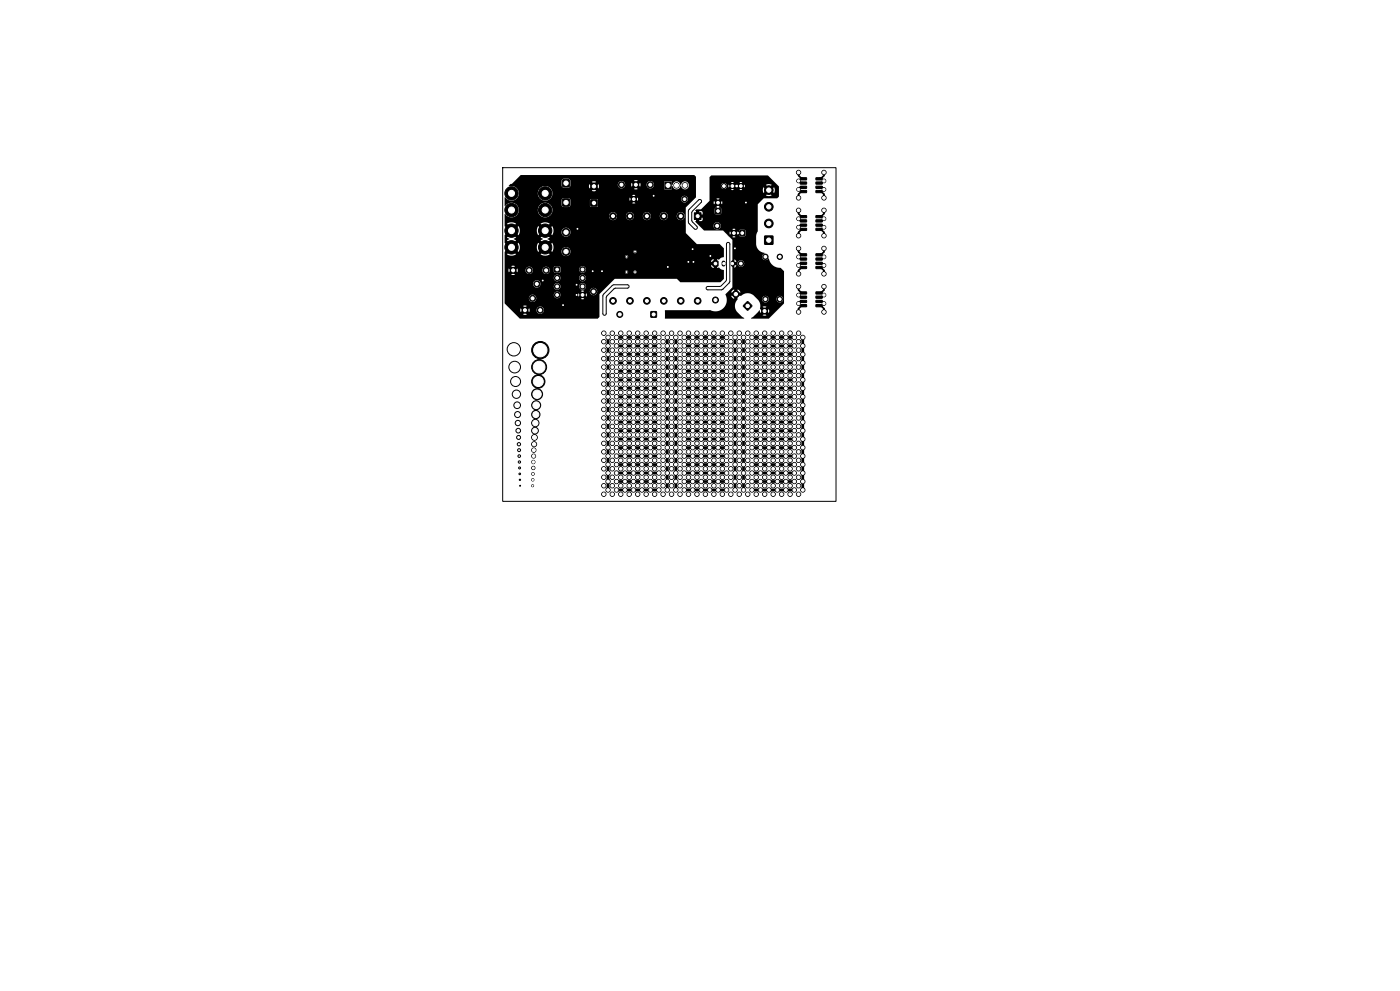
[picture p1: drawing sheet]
<svg xmlns="http://www.w3.org/2000/svg" width="420mm" height="297mm" viewBox="0 0 420 297" stroke-linecap="round" stroke-linejoin="round" font-family="sans-serif">
<g fill="#000" stroke="#000" stroke-width=".3">
<path d="M168.8 53.9l.4-.1 1.6 .1 .1 .4-.1 1.6-.4 .2-1.6-.2-.2-.4zM168.8 59.7l.4-.1 1.6 .1 .1 .4-.1 1.6-.4 .2-1.6-.2-.2-.4zM199.5 54.6h1.9v2h-1.9zM240.1 53.3h1.8l.1 .5-1.7 .1-.3-.2zM240.1 54.6l1.8-.1 .1 .6-1.8 .1zM240.1 55.8h1.8l.1 .6-1.8 .1zM240 57.3l.3-.2h1.5l.2 .5-.2 .2h-1.6zM244.8 57.1h1.6l.3 .5-1.8 .1zM244.8 55.8h1.8l.1 .6-1.8 .1zM244.8 54.6l1.8-.1 .1 .6-1.8 .1zM244.8 53.3l1.7-.1 .2 .5-.3 .2h-1.5zM177.3 59.9h1.8v1.9h-1.8z"/>
<path d="M208.3 63.8h2v2h-2zM213.9 78.3h1.5v1.4h-1.5zM214.7 62.5h1.4v1.5h-1.4zM221.9 69.1h1.5v1.5h-1.5zM229.4 70.7h2.5v2.5h-2.5zM240.1 64.6h1.8l.1 .6-1.7 .1-.3-.3zM240.1 65.9h1.8l.1 .5-1.8 .1zM240.1 67.2l1.8-.1 .1 .6-1.8 .1zM240 68.7l.3-.3h1.5l.2 .5-.2 .2h-1.6zM240.1 76.1l1.8-.1 .1 .6-1.7 .1-.3-.3zM240.1 77.3h1.8l.1 .6-1.8 .1zM240.1 78.6h1.8l.1 .5-1.8 .1z"/>
<path d="M244.8 68.4h1.6l.3 .6-1.8 .1zM244.8 67.2l1.8-.1 .1 .6-1.8 .1zM244.8 65.9h1.8l.1 .5-1.8 .1zM244.8 64.6h1.7l.2 .4-.3 .3h-1.5zM244.8 78.6h1.8l.1 .5-1.8 .1zM244.8 77.3h1.8l.1 .6-1.8 .1zM244.8 76.1l1.7-.1 .2 .4-.3 .3h-1.5zM166.4 80h1.5v1.5h-1.5zM195.3 93.4h1.6v1.7h-1.6zM223 91.5l1.3-1.1 1.3 1.3-1.3 1.3-1.3-1.1zM240 91.5l.3-.2h1.5l.2 .5-.2 .2h-1.6zM240.1 90h1.8l.1 .6-1.8 .1z"/>
<path d="M240.1 88.8l1.8-.1 .1 .6-1.8 .1zM240.1 87.5h1.8l.1 .5-1.7 .1-.3-.2zM240 80.1l.3-.3h1.5l.2 .6-.2 .1h-1.6zM244.8 87.5l1.7-.1 .2 .5-.3 .2h-1.5zM244.8 88.8l1.8-.1 .1 .6-1.8 .1zM244.8 90h1.8l.1 .6-1.8 .1zM244.8 91.3h1.6l.3 .5-1.8 .1zM244.8 79.9l1.6-.1 .3 .6-1.8 .1z"/>
<circle cx="153.4" cy="58" r="2"/>
<circle cx="163.5" cy="58" r="2"/>
<circle cx="178.2" cy="55.8" r="1"/>
<circle cx="186.4" cy="55.4" r=".9"/>
<circle cx="190.1" cy="59.7" r=".8"/>
<circle cx="190.8" cy="55.4" r=".9"/>
<circle cx="195.1" cy="55.4" r=".9"/>
<circle cx="196.1" cy="58.7" r=".28"/>
<circle cx="205.4" cy="59.7" r=".8"/>
<circle cx="217.2" cy="55.8" r=".72"/>
<circle cx="219.7" cy="55.8" r=".72"/>
<circle cx="222.2" cy="55.8" r=".72"/>
<circle cx="230.6" cy="57" r="1.3"/>
<circle cx="239.6" cy="54.2" r=".55"/>
<circle cx="239.6" cy="56.8" r=".55"/>
<circle cx="239.6" cy="59.3" r=".65"/>
<circle cx="239.6" cy="51.7" r=".65"/>
<circle cx="247.2" cy="54.2" r=".55"/>
<circle cx="247.2" cy="56.8" r=".55"/>
<circle cx="247.2" cy="59.3" r=".65"/>
<circle cx="247.2" cy="51.7" r=".65"/>
<circle cx="153.4" cy="74.1" r="2"/>
<circle cx="153.4" cy="63" r="2"/>
<circle cx="153.4" cy="69.1" r="2"/>
<circle cx="163.5" cy="63" r="2"/>
<circle cx="163.5" cy="74.1" r="2"/>
<circle cx="163.5" cy="69.1" r="2"/>
<circle cx="169.8" cy="75.4" r="1.15"/>
<circle cx="169.8" cy="69.6" r="1.15"/>
<circle cx="173.2" cy="68.6" r=".28"/>
<circle cx="183.9" cy="64.8" r="1"/>
<circle cx="188" cy="77" r=".28"/>
<circle cx="189" cy="64.8" r="1"/>
<circle cx="190.5" cy="75.4" r=".28"/>
<circle cx="194.1" cy="64.8" r="1"/>
<circle cx="199.1" cy="64.8" r="1"/>
<circle cx="204.2" cy="64.8" r="1"/>
<circle cx="206.5" cy="78.5" r=".28"/>
<circle cx="207.8" cy="74.7" r=".28"/>
<circle cx="208" cy="78.5" r=".28"/>
<circle cx="213.1" cy="76.7" r=".28"/>
<circle cx="215.1" cy="67.7" r=".9"/>
<circle cx="215.4" cy="60.7" r=".8"/>
<circle cx="220.2" cy="69.8" r=".8"/>
<circle cx="220.5" cy="74.4" r=".28"/>
<circle cx="222.2" cy="79" r=".8"/>
<circle cx="223.8" cy="60.7" r=".28"/>
<circle cx="229.6" cy="77" r=".8"/>
<circle cx="230.6" cy="62" r="1.3"/>
<circle cx="230.6" cy="67" r="1.3"/>
<circle cx="233.9" cy="77" r=".8"/>
<circle cx="239.6" cy="65.6" r=".55"/>
<circle cx="239.6" cy="79.5" r=".55"/>
<circle cx="239.6" cy="77" r=".55"/>
<circle cx="239.6" cy="68.1" r=".55"/>
<circle cx="239.6" cy="63" r=".65"/>
<circle cx="239.6" cy="70.6" r=".65"/>
<circle cx="239.6" cy="74.5" r=".65"/>
<circle cx="247.2" cy="65.6" r=".55"/>
<circle cx="247.2" cy="77" r=".55"/>
<circle cx="247.2" cy="79.5" r=".55"/>
<circle cx="247.2" cy="68.1" r=".55"/>
<circle cx="247.2" cy="74.5" r=".65"/>
<circle cx="247.2" cy="70.6" r=".65"/>
<circle cx="247.2" cy="63" r=".65"/>
<circle cx="153.9" cy="81" r=".9"/>
<circle cx="157.5" cy="93" r=".9"/>
<circle cx="158.7" cy="81" r=".9"/>
<circle cx="159.8" cy="89.4" r=".9"/>
<circle cx="161" cy="85.1" r=".9"/>
<circle cx="162.1" cy="93" r=".9"/>
<circle cx="162.8" cy="84.1" r=".28"/>
<circle cx="163.8" cy="81" r=".9"/>
<circle cx="167.1" cy="83.3" r=".8"/>
<circle cx="167.1" cy="85.9" r=".8"/>
<circle cx="167.1" cy="88.4" r=".8"/>
<circle cx="168.9" cy="91.4" r=".28"/>
<circle cx="173" cy="85.3" r=".28"/>
<circle cx="173" cy="88.4" r=".28"/>
<circle cx="174.8" cy="83.3" r=".8"/>
<circle cx="174.8" cy="80.8" r=".8"/>
<circle cx="174.8" cy="85.9" r=".8"/>
<circle cx="174.8" cy="88.4" r=".8"/>
<circle cx="177.8" cy="81.3" r=".28"/>
<circle cx="178.1" cy="87.4" r=".9"/>
<circle cx="180.6" cy="81.3" r=".28"/>
<circle cx="181.1" cy="99.9" r=".65"/>
<circle cx="183.7" cy="99.9" r=".65"/>
<circle cx="183.9" cy="90.2" r="1"/>
<circle cx="185.9" cy="94.2" r=".9"/>
<circle cx="186.2" cy="99.9" r=".65"/>
<circle cx="188" cy="81.5" r=".28"/>
<circle cx="188.8" cy="99.9" r=".65"/>
<circle cx="189" cy="90.2" r="1"/>
<circle cx="190.5" cy="81.5" r=".28"/>
<circle cx="191.3" cy="99.9" r=".65"/>
<circle cx="193.8" cy="99.9" r=".65"/>
<circle cx="194.1" cy="90.2" r="1"/>
<circle cx="196.4" cy="99.9" r=".65"/>
<circle cx="198.9" cy="99.9" r=".65"/>
<circle cx="199.1" cy="90.2" r="1"/>
<circle cx="200.3" cy="80" r=".28"/>
<circle cx="201.5" cy="99.9" r=".65"/>
<circle cx="204" cy="99.9" r=".65"/>
<circle cx="204.2" cy="90.2" r="1"/>
<circle cx="206.5" cy="99.9" r=".65"/>
<circle cx="209.1" cy="99.9" r=".65"/>
<circle cx="209.3" cy="90.2" r="1"/>
<circle cx="211.6" cy="99.9" r=".65"/>
<circle cx="214.2" cy="99.9" r=".65"/>
<circle cx="214.6" cy="89.9" r=".9"/>
<circle cx="216.7" cy="99.9" r=".65"/>
<circle cx="219.2" cy="99.9" r=".65"/>
<circle cx="220.7" cy="88.1" r="1"/>
<circle cx="221.8" cy="99.9" r=".65"/>
<circle cx="224.3" cy="99.9" r=".65"/>
<circle cx="226.9" cy="99.9" r=".65"/>
<circle cx="229.4" cy="93.2" r=".9"/>
<circle cx="229.4" cy="99.9" r=".65"/>
<circle cx="229.6" cy="89.7" r=".8"/>
<circle cx="231.9" cy="99.9" r=".65"/>
<circle cx="233.9" cy="89.7" r=".8"/>
<circle cx="234.5" cy="99.9" r=".65"/>
<circle cx="237" cy="99.9" r=".65"/>
<circle cx="239.6" cy="91" r=".55"/>
<circle cx="239.6" cy="88.4" r=".55"/>
<circle cx="239.6" cy="93.5" r=".65"/>
<circle cx="239.6" cy="82.1" r=".65"/>
<circle cx="239.6" cy="99.9" r=".65"/>
<circle cx="239.6" cy="85.9" r=".65"/>
<circle cx="247.2" cy="91" r=".55"/>
<circle cx="247.2" cy="88.4" r=".55"/>
<circle cx="247.2" cy="93.5" r=".65"/>
<circle cx="247.2" cy="85.9" r=".65"/>
<circle cx="247.2" cy="82.1" r=".65"/>
<circle cx="161.1" cy="118.1" r="1.65"/>
<circle cx="161.5" cy="114.3" r="2"/>
<circle cx="161.7" cy="110" r="2.25"/>
<circle cx="162.1" cy="104.9" r="2.6"/>
<circle cx="181.1" cy="117.6" r=".65"/>
<circle cx="181.1" cy="104.9" r=".65"/>
<circle cx="181.1" cy="102.4" r=".65"/>
<circle cx="181.1" cy="115.1" r=".65"/>
<circle cx="181.1" cy="107.5" r=".65"/>
<circle cx="181.1" cy="112.6" r=".65"/>
<circle cx="181.1" cy="110" r=".65"/>
<circle cx="182.4" cy="113.8" r=".65"/>
<circle cx="182.4" cy="101.1" r=".65"/>
<circle cx="182.4" cy="111.3" r=".65"/>
<circle cx="182.4" cy="118.9" r=".65"/>
<circle cx="182.4" cy="106.2" r=".65"/>
<circle cx="182.4" cy="116.4" r=".65"/>
<circle cx="182.4" cy="108.7" r=".65"/>
<circle cx="182.4" cy="103.7" r=".65"/>
<circle cx="183.7" cy="104.9" r=".65"/>
<circle cx="183.7" cy="110" r=".65"/>
<circle cx="183.7" cy="107.5" r=".65"/>
<circle cx="183.7" cy="115.1" r=".65"/>
<circle cx="183.7" cy="117.6" r=".65"/>
<circle cx="183.7" cy="102.4" r=".65"/>
<circle cx="183.7" cy="112.6" r=".65"/>
<circle cx="185" cy="108.7" r=".65"/>
<circle cx="185" cy="111.3" r=".65"/>
<circle cx="185" cy="101.1" r=".65"/>
<circle cx="185" cy="103.7" r=".65"/>
<circle cx="185" cy="113.8" r=".65"/>
<circle cx="185" cy="106.2" r=".65"/>
<circle cx="185" cy="118.9" r=".65"/>
<circle cx="185" cy="116.4" r=".65"/>
<circle cx="186.2" cy="117.6" r=".65"/>
<circle cx="186.2" cy="115.1" r=".65"/>
<circle cx="186.2" cy="112.6" r=".65"/>
<circle cx="186.2" cy="110" r=".65"/>
<circle cx="186.2" cy="107.5" r=".65"/>
<circle cx="186.2" cy="104.9" r=".65"/>
<circle cx="186.2" cy="102.4" r=".65"/>
<circle cx="187.5" cy="106.2" r=".65"/>
<circle cx="187.5" cy="108.7" r=".65"/>
<circle cx="187.5" cy="118.9" r=".65"/>
<circle cx="187.5" cy="101.1" r=".65"/>
<circle cx="187.5" cy="113.8" r=".65"/>
<circle cx="187.5" cy="111.3" r=".65"/>
<circle cx="187.5" cy="103.7" r=".65"/>
<circle cx="187.5" cy="116.4" r=".65"/>
<circle cx="188.8" cy="110" r=".65"/>
<circle cx="188.8" cy="102.4" r=".65"/>
<circle cx="188.8" cy="115.1" r=".65"/>
<circle cx="188.8" cy="104.9" r=".65"/>
<circle cx="188.8" cy="112.6" r=".65"/>
<circle cx="188.8" cy="107.5" r=".65"/>
<circle cx="188.8" cy="117.6" r=".65"/>
<circle cx="190" cy="106.2" r=".65"/>
<circle cx="190" cy="118.9" r=".65"/>
<circle cx="190" cy="116.4" r=".65"/>
<circle cx="190" cy="108.7" r=".65"/>
<circle cx="190" cy="101.1" r=".65"/>
<circle cx="190" cy="111.3" r=".65"/>
<circle cx="190" cy="103.7" r=".65"/>
<circle cx="190" cy="113.8" r=".65"/>
<circle cx="191.3" cy="107.5" r=".65"/>
<circle cx="191.3" cy="104.9" r=".65"/>
<circle cx="191.3" cy="112.6" r=".65"/>
<circle cx="191.3" cy="102.4" r=".65"/>
<circle cx="191.3" cy="115.1" r=".65"/>
<circle cx="191.3" cy="110" r=".65"/>
<circle cx="191.3" cy="117.6" r=".65"/>
<circle cx="192.6" cy="111.3" r=".65"/>
<circle cx="192.6" cy="118.9" r=".65"/>
<circle cx="192.6" cy="108.7" r=".65"/>
<circle cx="192.6" cy="106.2" r=".65"/>
<circle cx="192.6" cy="101.1" r=".65"/>
<circle cx="192.6" cy="113.8" r=".65"/>
<circle cx="192.6" cy="103.7" r=".65"/>
<circle cx="192.6" cy="116.4" r=".65"/>
<circle cx="193.8" cy="115.1" r=".65"/>
<circle cx="193.8" cy="104.9" r=".65"/>
<circle cx="193.8" cy="117.6" r=".65"/>
<circle cx="193.8" cy="107.5" r=".65"/>
<circle cx="193.8" cy="110" r=".65"/>
<circle cx="193.8" cy="112.6" r=".65"/>
<circle cx="193.8" cy="102.4" r=".65"/>
<circle cx="195.1" cy="116.4" r=".65"/>
<circle cx="195.1" cy="108.7" r=".65"/>
<circle cx="195.1" cy="118.9" r=".65"/>
<circle cx="195.1" cy="106.2" r=".65"/>
<circle cx="195.1" cy="101.1" r=".65"/>
<circle cx="195.1" cy="111.3" r=".65"/>
<circle cx="195.1" cy="113.8" r=".65"/>
<circle cx="195.1" cy="103.7" r=".65"/>
<circle cx="196.4" cy="117.6" r=".65"/>
<circle cx="196.4" cy="107.5" r=".65"/>
<circle cx="196.4" cy="115.1" r=".65"/>
<circle cx="196.4" cy="104.9" r=".65"/>
<circle cx="196.4" cy="102.4" r=".65"/>
<circle cx="196.4" cy="110" r=".65"/>
<circle cx="196.4" cy="112.6" r=".65"/>
<circle cx="197.7" cy="108.7" r=".65"/>
<circle cx="197.7" cy="113.8" r=".65"/>
<circle cx="197.7" cy="101.1" r=".65"/>
<circle cx="197.7" cy="106.2" r=".65"/>
<circle cx="197.7" cy="116.4" r=".65"/>
<circle cx="197.7" cy="118.9" r=".65"/>
<circle cx="197.7" cy="111.3" r=".65"/>
<circle cx="197.7" cy="103.7" r=".65"/>
<circle cx="198.9" cy="115.1" r=".65"/>
<circle cx="198.9" cy="117.6" r=".65"/>
<circle cx="198.9" cy="104.9" r=".65"/>
<circle cx="198.9" cy="107.5" r=".65"/>
<circle cx="198.9" cy="112.6" r=".65"/>
<circle cx="198.9" cy="102.4" r=".65"/>
<circle cx="198.9" cy="110" r=".65"/>
<circle cx="200.2" cy="101.1" r=".65"/>
<circle cx="200.2" cy="108.7" r=".65"/>
<circle cx="200.2" cy="106.2" r=".65"/>
<circle cx="200.2" cy="111.3" r=".65"/>
<circle cx="200.2" cy="118.9" r=".65"/>
<circle cx="200.2" cy="103.7" r=".65"/>
<circle cx="200.2" cy="116.4" r=".65"/>
<circle cx="200.2" cy="113.8" r=".65"/>
<circle cx="201.5" cy="117.6" r=".65"/>
<circle cx="201.5" cy="110" r=".65"/>
<circle cx="201.5" cy="115.1" r=".65"/>
<circle cx="201.5" cy="102.4" r=".65"/>
<circle cx="201.5" cy="112.6" r=".65"/>
<circle cx="201.5" cy="107.5" r=".65"/>
<circle cx="201.5" cy="104.9" r=".65"/>
<circle cx="202.7" cy="111.3" r=".65"/>
<circle cx="202.7" cy="108.7" r=".65"/>
<circle cx="202.7" cy="103.7" r=".65"/>
<circle cx="202.7" cy="106.2" r=".65"/>
<circle cx="202.7" cy="118.9" r=".65"/>
<circle cx="202.7" cy="101.1" r=".65"/>
<circle cx="202.7" cy="113.8" r=".65"/>
<circle cx="202.7" cy="116.4" r=".65"/>
<circle cx="204" cy="112.6" r=".65"/>
<circle cx="204" cy="107.5" r=".65"/>
<circle cx="204" cy="115.1" r=".65"/>
<circle cx="204" cy="102.4" r=".65"/>
<circle cx="204" cy="110" r=".65"/>
<circle cx="204" cy="117.6" r=".65"/>
<circle cx="204" cy="104.9" r=".65"/>
<circle cx="205.3" cy="118.9" r=".65"/>
<circle cx="205.3" cy="116.4" r=".65"/>
<circle cx="205.3" cy="111.3" r=".65"/>
<circle cx="205.3" cy="106.2" r=".65"/>
<circle cx="205.3" cy="101.1" r=".65"/>
<circle cx="205.3" cy="108.7" r=".65"/>
<circle cx="205.3" cy="103.7" r=".65"/>
<circle cx="205.3" cy="113.8" r=".65"/>
<circle cx="206.5" cy="117.6" r=".65"/>
<circle cx="206.5" cy="110" r=".65"/>
<circle cx="206.5" cy="104.9" r=".65"/>
<circle cx="206.5" cy="112.6" r=".65"/>
<circle cx="206.5" cy="115.1" r=".65"/>
<circle cx="206.5" cy="107.5" r=".65"/>
<circle cx="206.5" cy="102.4" r=".65"/>
<circle cx="207.8" cy="108.7" r=".65"/>
<circle cx="207.8" cy="101.1" r=".65"/>
<circle cx="207.8" cy="106.2" r=".65"/>
<circle cx="207.8" cy="116.4" r=".65"/>
<circle cx="207.8" cy="118.9" r=".65"/>
<circle cx="207.8" cy="113.8" r=".65"/>
<circle cx="207.8" cy="111.3" r=".65"/>
<circle cx="207.8" cy="103.7" r=".65"/>
<circle cx="209.1" cy="107.5" r=".65"/>
<circle cx="209.1" cy="110" r=".65"/>
<circle cx="209.1" cy="102.4" r=".65"/>
<circle cx="209.1" cy="112.6" r=".65"/>
<circle cx="209.1" cy="104.9" r=".65"/>
<circle cx="209.1" cy="115.1" r=".65"/>
<circle cx="209.1" cy="117.6" r=".65"/>
<circle cx="210.4" cy="108.7" r=".65"/>
<circle cx="210.4" cy="118.9" r=".65"/>
<circle cx="210.4" cy="113.8" r=".65"/>
<circle cx="210.4" cy="103.7" r=".65"/>
<circle cx="210.4" cy="111.3" r=".65"/>
<circle cx="210.4" cy="106.2" r=".65"/>
<circle cx="210.4" cy="116.4" r=".65"/>
<circle cx="210.4" cy="101.1" r=".65"/>
<circle cx="211.6" cy="115.1" r=".65"/>
<circle cx="211.6" cy="107.5" r=".65"/>
<circle cx="211.6" cy="110" r=".65"/>
<circle cx="211.6" cy="102.4" r=".65"/>
<circle cx="211.6" cy="104.9" r=".65"/>
<circle cx="211.6" cy="112.6" r=".65"/>
<circle cx="211.6" cy="117.6" r=".65"/>
<circle cx="212.9" cy="113.8" r=".65"/>
<circle cx="212.9" cy="108.7" r=".65"/>
<circle cx="212.9" cy="111.3" r=".65"/>
<circle cx="212.9" cy="106.2" r=".65"/>
<circle cx="212.9" cy="103.7" r=".65"/>
<circle cx="212.9" cy="101.1" r=".65"/>
<circle cx="212.9" cy="118.9" r=".65"/>
<circle cx="212.9" cy="116.4" r=".65"/>
<circle cx="214.2" cy="104.9" r=".65"/>
<circle cx="214.2" cy="107.5" r=".65"/>
<circle cx="214.2" cy="102.4" r=".65"/>
<circle cx="214.2" cy="112.6" r=".65"/>
<circle cx="214.2" cy="115.1" r=".65"/>
<circle cx="214.2" cy="117.6" r=".65"/>
<circle cx="214.2" cy="110" r=".65"/>
<circle cx="215.4" cy="111.3" r=".65"/>
<circle cx="215.4" cy="103.7" r=".65"/>
<circle cx="215.4" cy="113.8" r=".65"/>
<circle cx="215.4" cy="101.1" r=".65"/>
<circle cx="215.4" cy="108.7" r=".65"/>
<circle cx="215.4" cy="106.2" r=".65"/>
<circle cx="215.4" cy="116.4" r=".65"/>
<circle cx="215.4" cy="118.9" r=".65"/>
<circle cx="216.7" cy="110" r=".65"/>
<circle cx="216.7" cy="104.9" r=".65"/>
<circle cx="216.7" cy="107.5" r=".65"/>
<circle cx="216.7" cy="112.6" r=".65"/>
<circle cx="216.7" cy="115.1" r=".65"/>
<circle cx="216.7" cy="102.4" r=".65"/>
<circle cx="216.7" cy="117.6" r=".65"/>
<circle cx="218" cy="111.3" r=".65"/>
<circle cx="218" cy="113.8" r=".65"/>
<circle cx="218" cy="101.1" r=".65"/>
<circle cx="218" cy="103.7" r=".65"/>
<circle cx="218" cy="108.7" r=".65"/>
<circle cx="218" cy="118.9" r=".65"/>
<circle cx="218" cy="106.2" r=".65"/>
<circle cx="218" cy="116.4" r=".65"/>
<circle cx="219.2" cy="104.9" r=".65"/>
<circle cx="219.2" cy="107.5" r=".65"/>
<circle cx="219.2" cy="117.6" r=".65"/>
<circle cx="219.2" cy="102.4" r=".65"/>
<circle cx="219.2" cy="115.1" r=".65"/>
<circle cx="219.2" cy="112.6" r=".65"/>
<circle cx="219.2" cy="110" r=".65"/>
<circle cx="220.5" cy="118.9" r=".65"/>
<circle cx="220.5" cy="106.2" r=".65"/>
<circle cx="220.5" cy="101.1" r=".65"/>
<circle cx="220.5" cy="103.7" r=".65"/>
<circle cx="220.5" cy="111.3" r=".65"/>
<circle cx="220.5" cy="108.7" r=".65"/>
<circle cx="220.5" cy="113.8" r=".65"/>
<circle cx="220.5" cy="116.4" r=".65"/>
<circle cx="221.8" cy="115.1" r=".65"/>
<circle cx="221.8" cy="112.6" r=".65"/>
<circle cx="221.8" cy="110" r=".65"/>
<circle cx="221.8" cy="102.4" r=".65"/>
<circle cx="221.8" cy="117.6" r=".65"/>
<circle cx="221.8" cy="107.5" r=".65"/>
<circle cx="221.8" cy="104.9" r=".65"/>
<circle cx="223.1" cy="118.9" r=".65"/>
<circle cx="223.1" cy="116.4" r=".65"/>
<circle cx="223.1" cy="108.7" r=".65"/>
<circle cx="223.1" cy="101.1" r=".65"/>
<circle cx="223.1" cy="103.7" r=".65"/>
<circle cx="223.1" cy="113.8" r=".65"/>
<circle cx="223.1" cy="111.3" r=".65"/>
<circle cx="223.1" cy="106.2" r=".65"/>
<circle cx="224.3" cy="112.6" r=".65"/>
<circle cx="224.3" cy="102.4" r=".65"/>
<circle cx="224.3" cy="115.1" r=".65"/>
<circle cx="224.3" cy="110" r=".65"/>
<circle cx="224.3" cy="107.5" r=".65"/>
<circle cx="224.3" cy="117.6" r=".65"/>
<circle cx="224.3" cy="104.9" r=".65"/>
<circle cx="225.6" cy="113.8" r=".65"/>
<circle cx="225.6" cy="118.9" r=".65"/>
<circle cx="225.6" cy="116.4" r=".65"/>
<circle cx="225.6" cy="111.3" r=".65"/>
<circle cx="225.6" cy="103.7" r=".65"/>
<circle cx="225.6" cy="101.1" r=".65"/>
<circle cx="225.6" cy="106.2" r=".65"/>
<circle cx="225.6" cy="108.7" r=".65"/>
<circle cx="226.9" cy="110" r=".65"/>
<circle cx="226.9" cy="102.4" r=".65"/>
<circle cx="226.9" cy="115.1" r=".65"/>
<circle cx="226.9" cy="104.9" r=".65"/>
<circle cx="226.9" cy="112.6" r=".65"/>
<circle cx="226.9" cy="107.5" r=".65"/>
<circle cx="226.9" cy="117.6" r=".65"/>
<circle cx="228.1" cy="106.2" r=".65"/>
<circle cx="228.1" cy="101.1" r=".65"/>
<circle cx="228.1" cy="111.3" r=".65"/>
<circle cx="228.1" cy="116.4" r=".65"/>
<circle cx="228.1" cy="113.8" r=".65"/>
<circle cx="228.1" cy="103.7" r=".65"/>
<circle cx="228.1" cy="108.7" r=".65"/>
<circle cx="228.1" cy="118.9" r=".65"/>
<circle cx="229.4" cy="112.6" r=".65"/>
<circle cx="229.4" cy="107.5" r=".65"/>
<circle cx="229.4" cy="115.1" r=".65"/>
<circle cx="229.4" cy="102.4" r=".65"/>
<circle cx="229.4" cy="104.9" r=".65"/>
<circle cx="229.4" cy="110" r=".65"/>
<circle cx="229.4" cy="117.6" r=".65"/>
<circle cx="230.7" cy="101.1" r=".65"/>
<circle cx="230.7" cy="111.3" r=".65"/>
<circle cx="230.7" cy="118.9" r=".65"/>
<circle cx="230.7" cy="108.7" r=".65"/>
<circle cx="230.7" cy="106.2" r=".65"/>
<circle cx="230.7" cy="116.4" r=".65"/>
<circle cx="230.7" cy="103.7" r=".65"/>
<circle cx="230.7" cy="113.8" r=".65"/>
<circle cx="231.9" cy="110" r=".65"/>
<circle cx="231.9" cy="107.5" r=".65"/>
<circle cx="231.9" cy="102.4" r=".65"/>
<circle cx="231.9" cy="117.6" r=".65"/>
<circle cx="231.9" cy="115.1" r=".65"/>
<circle cx="231.9" cy="104.9" r=".65"/>
<circle cx="231.9" cy="112.6" r=".65"/>
<circle cx="233.2" cy="111.3" r=".65"/>
<circle cx="233.2" cy="116.4" r=".65"/>
<circle cx="233.2" cy="103.7" r=".65"/>
<circle cx="233.2" cy="106.2" r=".65"/>
<circle cx="233.2" cy="118.9" r=".65"/>
<circle cx="233.2" cy="108.7" r=".65"/>
<circle cx="233.2" cy="113.8" r=".65"/>
<circle cx="233.2" cy="101.1" r=".65"/>
<circle cx="234.5" cy="115.1" r=".65"/>
<circle cx="234.5" cy="102.4" r=".65"/>
<circle cx="234.5" cy="104.9" r=".65"/>
<circle cx="234.5" cy="112.6" r=".65"/>
<circle cx="234.5" cy="117.6" r=".65"/>
<circle cx="234.5" cy="110" r=".65"/>
<circle cx="234.5" cy="107.5" r=".65"/>
<circle cx="235.8" cy="111.3" r=".65"/>
<circle cx="235.8" cy="101.1" r=".65"/>
<circle cx="235.8" cy="108.7" r=".65"/>
<circle cx="235.8" cy="113.8" r=".65"/>
<circle cx="235.8" cy="103.7" r=".65"/>
<circle cx="235.8" cy="106.2" r=".65"/>
<circle cx="235.8" cy="118.9" r=".65"/>
<circle cx="235.8" cy="116.4" r=".65"/>
<circle cx="237" cy="107.5" r=".65"/>
<circle cx="237" cy="102.4" r=".65"/>
<circle cx="237" cy="115.1" r=".65"/>
<circle cx="237" cy="112.6" r=".65"/>
<circle cx="237" cy="104.9" r=".65"/>
<circle cx="237" cy="110" r=".65"/>
<circle cx="237" cy="117.6" r=".65"/>
<circle cx="238.3" cy="118.9" r=".65"/>
<circle cx="238.3" cy="116.4" r=".65"/>
<circle cx="238.3" cy="103.7" r=".65"/>
<circle cx="238.3" cy="106.2" r=".65"/>
<circle cx="238.3" cy="101.1" r=".65"/>
<circle cx="238.3" cy="113.8" r=".65"/>
<circle cx="238.3" cy="111.3" r=".65"/>
<circle cx="238.3" cy="108.7" r=".65"/>
<circle cx="239.6" cy="117.6" r=".65"/>
<circle cx="239.6" cy="107.5" r=".65"/>
<circle cx="239.6" cy="110" r=".65"/>
<circle cx="239.6" cy="104.9" r=".65"/>
<circle cx="239.6" cy="112.6" r=".65"/>
<circle cx="239.6" cy="102.4" r=".65"/>
<circle cx="239.6" cy="115.1" r=".65"/>
<circle cx="240.8" cy="106.2" r=".65"/>
<circle cx="240.8" cy="108.7" r=".65"/>
<circle cx="240.8" cy="111.3" r=".65"/>
<circle cx="240.8" cy="103.7" r=".65"/>
<circle cx="240.8" cy="116.4" r=".65"/>
<circle cx="240.8" cy="113.8" r=".65"/>
<circle cx="240.8" cy="118.9" r=".65"/>
<circle cx="240.8" cy="101.1" r=".65"/>
<circle cx="160" cy="138.5" r=".5"/>
<circle cx="160.1" cy="136.7" r=".6"/>
<circle cx="160.1" cy="134.9" r=".65"/>
<circle cx="160.2" cy="133.1" r=".75"/>
<circle cx="160.3" cy="131.1" r=".85"/>
<circle cx="160.5" cy="129.1" r="1"/>
<circle cx="160.6" cy="126.8" r="1.1"/>
<circle cx="160.7" cy="124.2" r="1.25"/>
<circle cx="160.8" cy="121.4" r="1.35"/>
<circle cx="181.1" cy="138" r=".65"/>
<circle cx="181.1" cy="135.4" r=".65"/>
<circle cx="181.1" cy="132.9" r=".65"/>
<circle cx="181.1" cy="130.3" r=".65"/>
<circle cx="181.1" cy="125.3" r=".65"/>
<circle cx="181.1" cy="120.2" r=".65"/>
<circle cx="181.1" cy="127.8" r=".65"/>
<circle cx="181.1" cy="122.7" r=".65"/>
<circle cx="182.4" cy="139.2" r=".65"/>
<circle cx="182.4" cy="131.6" r=".65"/>
<circle cx="182.4" cy="134.1" r=".65"/>
<circle cx="182.4" cy="136.7" r=".65"/>
<circle cx="182.4" cy="129.1" r=".65"/>
<circle cx="182.4" cy="126.5" r=".65"/>
<circle cx="182.4" cy="121.4" r=".65"/>
<circle cx="182.4" cy="124" r=".65"/>
<circle cx="183.7" cy="138" r=".65"/>
<circle cx="183.7" cy="132.9" r=".65"/>
<circle cx="183.7" cy="135.4" r=".65"/>
<circle cx="183.7" cy="130.3" r=".65"/>
<circle cx="183.7" cy="127.8" r=".65"/>
<circle cx="183.7" cy="120.2" r=".65"/>
<circle cx="183.7" cy="122.7" r=".65"/>
<circle cx="183.7" cy="125.3" r=".65"/>
<circle cx="185" cy="131.6" r=".65"/>
<circle cx="185" cy="136.7" r=".65"/>
<circle cx="185" cy="134.1" r=".65"/>
<circle cx="185" cy="139.2" r=".65"/>
<circle cx="185" cy="124" r=".65"/>
<circle cx="185" cy="129.1" r=".65"/>
<circle cx="185" cy="126.5" r=".65"/>
<circle cx="185" cy="121.4" r=".65"/>
<circle cx="186.2" cy="132.9" r=".65"/>
<circle cx="186.2" cy="138" r=".65"/>
<circle cx="186.2" cy="135.4" r=".65"/>
<circle cx="186.2" cy="130.3" r=".65"/>
<circle cx="186.2" cy="125.3" r=".65"/>
<circle cx="186.2" cy="127.8" r=".65"/>
<circle cx="186.2" cy="122.7" r=".65"/>
<circle cx="186.2" cy="120.2" r=".65"/>
<circle cx="187.5" cy="139.2" r=".65"/>
<circle cx="187.5" cy="136.7" r=".65"/>
<circle cx="187.5" cy="134.1" r=".65"/>
<circle cx="187.5" cy="131.6" r=".65"/>
<circle cx="187.5" cy="129.1" r=".65"/>
<circle cx="187.5" cy="121.4" r=".65"/>
<circle cx="187.5" cy="124" r=".65"/>
<circle cx="187.5" cy="126.5" r=".65"/>
<circle cx="188.8" cy="138" r=".65"/>
<circle cx="188.8" cy="135.4" r=".65"/>
<circle cx="188.8" cy="132.9" r=".65"/>
<circle cx="188.8" cy="130.3" r=".65"/>
<circle cx="188.8" cy="120.2" r=".65"/>
<circle cx="188.8" cy="125.3" r=".65"/>
<circle cx="188.8" cy="127.8" r=".65"/>
<circle cx="188.8" cy="122.7" r=".65"/>
<circle cx="190" cy="134.1" r=".65"/>
<circle cx="190" cy="136.7" r=".65"/>
<circle cx="190" cy="131.6" r=".65"/>
<circle cx="190" cy="139.2" r=".65"/>
<circle cx="190" cy="121.4" r=".65"/>
<circle cx="190" cy="129.1" r=".65"/>
<circle cx="190" cy="126.5" r=".65"/>
<circle cx="190" cy="124" r=".65"/>
<circle cx="191.3" cy="138" r=".65"/>
<circle cx="191.3" cy="132.9" r=".65"/>
<circle cx="191.3" cy="135.4" r=".65"/>
<circle cx="191.3" cy="130.3" r=".65"/>
<circle cx="191.3" cy="127.8" r=".65"/>
<circle cx="191.3" cy="122.7" r=".65"/>
<circle cx="191.3" cy="120.2" r=".65"/>
<circle cx="191.3" cy="125.3" r=".65"/>
<circle cx="192.6" cy="136.7" r=".65"/>
<circle cx="192.6" cy="139.2" r=".65"/>
<circle cx="192.6" cy="134.1" r=".65"/>
<circle cx="192.6" cy="131.6" r=".65"/>
<circle cx="192.6" cy="124" r=".65"/>
<circle cx="192.6" cy="129.1" r=".65"/>
<circle cx="192.6" cy="121.4" r=".65"/>
<circle cx="192.6" cy="126.5" r=".65"/>
<circle cx="193.8" cy="132.9" r=".65"/>
<circle cx="193.8" cy="138" r=".65"/>
<circle cx="193.8" cy="135.4" r=".65"/>
<circle cx="193.8" cy="130.3" r=".65"/>
<circle cx="193.8" cy="127.8" r=".65"/>
<circle cx="193.8" cy="120.2" r=".65"/>
<circle cx="193.8" cy="125.3" r=".65"/>
<circle cx="193.8" cy="122.7" r=".65"/>
<circle cx="195.1" cy="131.6" r=".65"/>
<circle cx="195.1" cy="136.7" r=".65"/>
<circle cx="195.1" cy="139.2" r=".65"/>
<circle cx="195.1" cy="134.1" r=".65"/>
<circle cx="195.1" cy="126.5" r=".65"/>
<circle cx="195.1" cy="121.4" r=".65"/>
<circle cx="195.1" cy="124" r=".65"/>
<circle cx="195.1" cy="129.1" r=".65"/>
<circle cx="196.4" cy="135.4" r=".65"/>
<circle cx="196.4" cy="138" r=".65"/>
<circle cx="196.4" cy="132.9" r=".65"/>
<circle cx="196.4" cy="130.3" r=".65"/>
<circle cx="196.4" cy="127.8" r=".65"/>
<circle cx="196.4" cy="120.2" r=".65"/>
<circle cx="196.4" cy="125.3" r=".65"/>
<circle cx="196.4" cy="122.7" r=".65"/>
<circle cx="197.7" cy="139.2" r=".65"/>
<circle cx="197.7" cy="131.6" r=".65"/>
<circle cx="197.7" cy="134.1" r=".65"/>
<circle cx="197.7" cy="136.7" r=".65"/>
<circle cx="197.7" cy="121.4" r=".65"/>
<circle cx="197.7" cy="129.1" r=".65"/>
<circle cx="197.7" cy="126.5" r=".65"/>
<circle cx="197.7" cy="124" r=".65"/>
<circle cx="198.9" cy="132.9" r=".65"/>
<circle cx="198.9" cy="138" r=".65"/>
<circle cx="198.9" cy="135.4" r=".65"/>
<circle cx="198.9" cy="130.3" r=".65"/>
<circle cx="198.9" cy="127.8" r=".65"/>
<circle cx="198.9" cy="125.3" r=".65"/>
<circle cx="198.9" cy="120.2" r=".65"/>
<circle cx="198.9" cy="122.7" r=".65"/>
<circle cx="200.2" cy="136.7" r=".65"/>
<circle cx="200.2" cy="139.2" r=".65"/>
<circle cx="200.2" cy="134.1" r=".65"/>
<circle cx="200.2" cy="131.6" r=".65"/>
<circle cx="200.2" cy="124" r=".65"/>
<circle cx="200.2" cy="126.5" r=".65"/>
<circle cx="200.2" cy="129.1" r=".65"/>
<circle cx="200.2" cy="121.4" r=".65"/>
<circle cx="201.5" cy="135.4" r=".65"/>
<circle cx="201.5" cy="138" r=".65"/>
<circle cx="201.5" cy="132.9" r=".65"/>
<circle cx="201.5" cy="130.3" r=".65"/>
<circle cx="201.5" cy="120.2" r=".65"/>
<circle cx="201.5" cy="125.3" r=".65"/>
<circle cx="201.5" cy="127.8" r=".65"/>
<circle cx="201.5" cy="122.7" r=".65"/>
<circle cx="202.7" cy="131.6" r=".65"/>
<circle cx="202.7" cy="139.2" r=".65"/>
<circle cx="202.7" cy="134.1" r=".65"/>
<circle cx="202.7" cy="136.7" r=".65"/>
<circle cx="202.7" cy="126.5" r=".65"/>
<circle cx="202.7" cy="129.1" r=".65"/>
<circle cx="202.7" cy="124" r=".65"/>
<circle cx="202.7" cy="121.4" r=".65"/>
<circle cx="204" cy="132.9" r=".65"/>
<circle cx="204" cy="138" r=".65"/>
<circle cx="204" cy="135.4" r=".65"/>
<circle cx="204" cy="130.3" r=".65"/>
<circle cx="204" cy="120.2" r=".65"/>
<circle cx="204" cy="127.8" r=".65"/>
<circle cx="204" cy="122.7" r=".65"/>
<circle cx="204" cy="125.3" r=".65"/>
<circle cx="205.3" cy="139.2" r=".65"/>
<circle cx="205.3" cy="136.7" r=".65"/>
<circle cx="205.3" cy="134.1" r=".65"/>
<circle cx="205.3" cy="131.6" r=".65"/>
<circle cx="205.3" cy="124" r=".65"/>
<circle cx="205.3" cy="121.4" r=".65"/>
<circle cx="205.3" cy="129.1" r=".65"/>
<circle cx="205.3" cy="126.5" r=".65"/>
<circle cx="206.5" cy="132.9" r=".65"/>
<circle cx="206.5" cy="138" r=".65"/>
<circle cx="206.5" cy="135.4" r=".65"/>
<circle cx="206.5" cy="130.3" r=".65"/>
<circle cx="206.5" cy="127.8" r=".65"/>
<circle cx="206.5" cy="125.3" r=".65"/>
<circle cx="206.5" cy="122.7" r=".65"/>
<circle cx="206.5" cy="120.2" r=".65"/>
<circle cx="207.8" cy="136.7" r=".65"/>
<circle cx="207.8" cy="131.6" r=".65"/>
<circle cx="207.8" cy="134.1" r=".65"/>
<circle cx="207.8" cy="139.2" r=".65"/>
<circle cx="207.8" cy="124" r=".65"/>
<circle cx="207.8" cy="126.5" r=".65"/>
<circle cx="207.8" cy="121.4" r=".65"/>
<circle cx="207.8" cy="129.1" r=".65"/>
<circle cx="209.1" cy="138" r=".65"/>
<circle cx="209.1" cy="135.4" r=".65"/>
<circle cx="209.1" cy="132.9" r=".65"/>
<circle cx="209.1" cy="130.3" r=".65"/>
<circle cx="209.1" cy="127.8" r=".65"/>
<circle cx="209.1" cy="122.7" r=".65"/>
<circle cx="209.1" cy="120.2" r=".65"/>
<circle cx="209.1" cy="125.3" r=".65"/>
<circle cx="210.4" cy="136.7" r=".65"/>
<circle cx="210.4" cy="134.1" r=".65"/>
<circle cx="210.4" cy="131.6" r=".65"/>
<circle cx="210.4" cy="139.2" r=".65"/>
<circle cx="210.4" cy="129.1" r=".65"/>
<circle cx="210.4" cy="124" r=".65"/>
<circle cx="210.4" cy="126.5" r=".65"/>
<circle cx="210.4" cy="121.4" r=".65"/>
<circle cx="211.6" cy="132.9" r=".65"/>
<circle cx="211.6" cy="135.4" r=".65"/>
<circle cx="211.6" cy="138" r=".65"/>
<circle cx="211.6" cy="130.3" r=".65"/>
<circle cx="211.6" cy="125.3" r=".65"/>
<circle cx="211.6" cy="127.8" r=".65"/>
<circle cx="211.6" cy="120.2" r=".65"/>
<circle cx="211.6" cy="122.7" r=".65"/>
<circle cx="212.9" cy="131.6" r=".65"/>
<circle cx="212.9" cy="139.2" r=".65"/>
<circle cx="212.9" cy="136.7" r=".65"/>
<circle cx="212.9" cy="134.1" r=".65"/>
<circle cx="212.9" cy="121.4" r=".65"/>
<circle cx="212.9" cy="129.1" r=".65"/>
<circle cx="212.9" cy="124" r=".65"/>
<circle cx="212.9" cy="126.5" r=".65"/>
<circle cx="214.2" cy="138" r=".65"/>
<circle cx="214.2" cy="132.9" r=".65"/>
<circle cx="214.2" cy="135.4" r=".65"/>
<circle cx="214.2" cy="130.3" r=".65"/>
<circle cx="214.2" cy="120.2" r=".65"/>
<circle cx="214.2" cy="127.8" r=".65"/>
<circle cx="214.2" cy="122.7" r=".65"/>
<circle cx="214.2" cy="125.3" r=".65"/>
<circle cx="215.4" cy="134.1" r=".65"/>
<circle cx="215.4" cy="136.7" r=".65"/>
<circle cx="215.4" cy="131.6" r=".65"/>
<circle cx="215.4" cy="139.2" r=".65"/>
<circle cx="215.4" cy="129.1" r=".65"/>
<circle cx="215.4" cy="126.5" r=".65"/>
<circle cx="215.4" cy="124" r=".65"/>
<circle cx="215.4" cy="121.4" r=".65"/>
<circle cx="216.7" cy="138" r=".65"/>
<circle cx="216.7" cy="132.9" r=".65"/>
<circle cx="216.7" cy="135.4" r=".65"/>
<circle cx="216.7" cy="130.3" r=".65"/>
<circle cx="216.7" cy="127.8" r=".65"/>
<circle cx="216.7" cy="125.3" r=".65"/>
<circle cx="216.7" cy="122.7" r=".65"/>
<circle cx="216.7" cy="120.2" r=".65"/>
<circle cx="218" cy="131.6" r=".65"/>
<circle cx="218" cy="139.2" r=".65"/>
<circle cx="218" cy="134.1" r=".65"/>
<circle cx="218" cy="136.7" r=".65"/>
<circle cx="218" cy="124" r=".65"/>
<circle cx="218" cy="126.5" r=".65"/>
<circle cx="218" cy="129.1" r=".65"/>
<circle cx="218" cy="121.4" r=".65"/>
<circle cx="219.2" cy="132.9" r=".65"/>
<circle cx="219.2" cy="138" r=".65"/>
<circle cx="219.2" cy="135.4" r=".65"/>
<circle cx="219.2" cy="130.3" r=".65"/>
<circle cx="219.2" cy="127.8" r=".65"/>
<circle cx="219.2" cy="122.7" r=".65"/>
<circle cx="219.2" cy="125.3" r=".65"/>
<circle cx="219.2" cy="120.2" r=".65"/>
<circle cx="220.5" cy="136.7" r=".65"/>
<circle cx="220.5" cy="134.1" r=".65"/>
<circle cx="220.5" cy="131.6" r=".65"/>
<circle cx="220.5" cy="139.2" r=".65"/>
<circle cx="220.5" cy="129.1" r=".65"/>
<circle cx="220.5" cy="124" r=".65"/>
<circle cx="220.5" cy="121.4" r=".65"/>
<circle cx="220.5" cy="126.5" r=".65"/>
<circle cx="221.8" cy="132.9" r=".65"/>
<circle cx="221.8" cy="135.4" r=".65"/>
<circle cx="221.8" cy="138" r=".65"/>
<circle cx="221.8" cy="130.3" r=".65"/>
<circle cx="221.8" cy="125.3" r=".65"/>
<circle cx="221.8" cy="122.7" r=".65"/>
<circle cx="221.8" cy="120.2" r=".65"/>
<circle cx="221.8" cy="127.8" r=".65"/>
<circle cx="223.1" cy="139.2" r=".65"/>
<circle cx="223.1" cy="131.6" r=".65"/>
<circle cx="223.1" cy="134.1" r=".65"/>
<circle cx="223.1" cy="136.7" r=".65"/>
<circle cx="223.1" cy="129.1" r=".65"/>
<circle cx="223.1" cy="126.5" r=".65"/>
<circle cx="223.1" cy="121.4" r=".65"/>
<circle cx="223.1" cy="124" r=".65"/>
<circle cx="224.3" cy="138" r=".65"/>
<circle cx="224.3" cy="135.4" r=".65"/>
<circle cx="224.3" cy="132.9" r=".65"/>
<circle cx="224.3" cy="130.3" r=".65"/>
<circle cx="224.3" cy="125.3" r=".65"/>
<circle cx="224.3" cy="122.7" r=".65"/>
<circle cx="224.3" cy="120.2" r=".65"/>
<circle cx="224.3" cy="127.8" r=".65"/>
<circle cx="225.6" cy="136.7" r=".65"/>
<circle cx="225.6" cy="134.1" r=".65"/>
<circle cx="225.6" cy="139.2" r=".65"/>
<circle cx="225.6" cy="131.6" r=".65"/>
<circle cx="225.6" cy="124" r=".65"/>
<circle cx="225.6" cy="126.5" r=".65"/>
<circle cx="225.6" cy="129.1" r=".65"/>
<circle cx="225.6" cy="121.4" r=".65"/>
<circle cx="226.9" cy="135.4" r=".65"/>
<circle cx="226.9" cy="138" r=".65"/>
<circle cx="226.9" cy="132.9" r=".65"/>
<circle cx="226.9" cy="130.3" r=".65"/>
<circle cx="226.9" cy="122.7" r=".65"/>
<circle cx="226.9" cy="125.3" r=".65"/>
<circle cx="226.9" cy="120.2" r=".65"/>
<circle cx="226.9" cy="127.8" r=".65"/>
<circle cx="228.1" cy="134.1" r=".65"/>
<circle cx="228.1" cy="139.2" r=".65"/>
<circle cx="228.1" cy="136.7" r=".65"/>
<circle cx="228.1" cy="131.6" r=".65"/>
<circle cx="228.1" cy="121.4" r=".65"/>
<circle cx="228.1" cy="124" r=".65"/>
<circle cx="228.1" cy="126.5" r=".65"/>
<circle cx="228.1" cy="129.1" r=".65"/>
<circle cx="229.4" cy="132.9" r=".65"/>
<circle cx="229.4" cy="138" r=".65"/>
<circle cx="229.4" cy="135.4" r=".65"/>
<circle cx="229.4" cy="130.3" r=".65"/>
<circle cx="229.4" cy="122.7" r=".65"/>
<circle cx="229.4" cy="127.8" r=".65"/>
<circle cx="229.4" cy="125.3" r=".65"/>
<circle cx="229.4" cy="120.2" r=".65"/>
<circle cx="230.7" cy="131.6" r=".65"/>
<circle cx="230.7" cy="139.2" r=".65"/>
<circle cx="230.7" cy="136.7" r=".65"/>
<circle cx="230.7" cy="134.1" r=".65"/>
<circle cx="230.7" cy="126.5" r=".65"/>
<circle cx="230.7" cy="124" r=".65"/>
<circle cx="230.7" cy="121.4" r=".65"/>
<circle cx="230.7" cy="129.1" r=".65"/>
<circle cx="231.9" cy="132.9" r=".65"/>
<circle cx="231.9" cy="138" r=".65"/>
<circle cx="231.9" cy="135.4" r=".65"/>
<circle cx="231.9" cy="130.3" r=".65"/>
<circle cx="231.9" cy="125.3" r=".65"/>
<circle cx="231.9" cy="122.7" r=".65"/>
<circle cx="231.9" cy="127.8" r=".65"/>
<circle cx="231.9" cy="120.2" r=".65"/>
<circle cx="233.2" cy="136.7" r=".65"/>
<circle cx="233.2" cy="131.6" r=".65"/>
<circle cx="233.2" cy="134.1" r=".65"/>
<circle cx="233.2" cy="139.2" r=".65"/>
<circle cx="233.2" cy="121.4" r=".65"/>
<circle cx="233.2" cy="126.5" r=".65"/>
<circle cx="233.2" cy="129.1" r=".65"/>
<circle cx="233.2" cy="124" r=".65"/>
<circle cx="234.5" cy="132.9" r=".65"/>
<circle cx="234.5" cy="138" r=".65"/>
<circle cx="234.5" cy="135.4" r=".65"/>
<circle cx="234.5" cy="130.3" r=".65"/>
<circle cx="234.5" cy="127.8" r=".65"/>
<circle cx="234.5" cy="120.2" r=".65"/>
<circle cx="234.5" cy="122.7" r=".65"/>
<circle cx="234.5" cy="125.3" r=".65"/>
<circle cx="235.8" cy="134.1" r=".65"/>
<circle cx="235.8" cy="136.7" r=".65"/>
<circle cx="235.8" cy="139.2" r=".65"/>
<circle cx="235.8" cy="131.6" r=".65"/>
<circle cx="235.8" cy="126.5" r=".65"/>
<circle cx="235.8" cy="124" r=".65"/>
<circle cx="235.8" cy="121.4" r=".65"/>
<circle cx="235.8" cy="129.1" r=".65"/>
<circle cx="237" cy="135.4" r=".65"/>
<circle cx="237" cy="132.9" r=".65"/>
<circle cx="237" cy="138" r=".65"/>
<circle cx="237" cy="130.3" r=".65"/>
<circle cx="237" cy="125.3" r=".65"/>
<circle cx="237" cy="122.7" r=".65"/>
<circle cx="237" cy="120.2" r=".65"/>
<circle cx="237" cy="127.8" r=".65"/>
<circle cx="238.3" cy="136.7" r=".65"/>
<circle cx="238.3" cy="131.6" r=".65"/>
<circle cx="238.3" cy="139.2" r=".65"/>
<circle cx="238.3" cy="134.1" r=".65"/>
<circle cx="238.3" cy="121.4" r=".65"/>
<circle cx="238.3" cy="124" r=".65"/>
<circle cx="238.3" cy="129.1" r=".65"/>
<circle cx="238.3" cy="126.5" r=".65"/>
<circle cx="239.6" cy="138" r=".65"/>
<circle cx="239.6" cy="132.9" r=".65"/>
<circle cx="239.6" cy="135.4" r=".65"/>
<circle cx="239.6" cy="130.3" r=".65"/>
<circle cx="239.6" cy="127.8" r=".65"/>
<circle cx="239.6" cy="122.7" r=".65"/>
<circle cx="239.6" cy="120.2" r=".65"/>
<circle cx="239.6" cy="125.3" r=".65"/>
<circle cx="240.8" cy="139.2" r=".65"/>
<circle cx="240.8" cy="136.7" r=".65"/>
<circle cx="240.8" cy="131.6" r=".65"/>
<circle cx="240.8" cy="134.1" r=".65"/>
<circle cx="240.8" cy="129.1" r=".65"/>
<circle cx="240.8" cy="121.4" r=".65"/>
<circle cx="240.8" cy="126.5" r=".65"/>
<circle cx="240.8" cy="124" r=".65"/>
<circle cx="159.8" cy="145.6" r=".3"/>
<circle cx="159.8" cy="143.8" r=".35"/>
<circle cx="159.9" cy="142" r=".4"/>
<circle cx="160" cy="140.2" r=".5"/>
<circle cx="181.1" cy="143" r=".65"/>
<circle cx="181.1" cy="140.5" r=".65"/>
<circle cx="181.1" cy="145.6" r=".65"/>
<circle cx="181.1" cy="148.1" r=".65"/>
<circle cx="182.4" cy="146.8" r=".65"/>
<circle cx="182.4" cy="141.8" r=".65"/>
<circle cx="182.4" cy="144.3" r=".65"/>
<circle cx="183.7" cy="145.6" r=".65"/>
<circle cx="183.7" cy="143" r=".65"/>
<circle cx="183.7" cy="140.5" r=".65"/>
<circle cx="183.7" cy="148.1" r=".65"/>
<circle cx="185" cy="146.8" r=".65"/>
<circle cx="185" cy="141.8" r=".65"/>
<circle cx="185" cy="144.3" r=".65"/>
<circle cx="186.2" cy="148.1" r=".65"/>
<circle cx="186.2" cy="145.6" r=".65"/>
<circle cx="186.2" cy="140.5" r=".65"/>
<circle cx="186.2" cy="143" r=".65"/>
<circle cx="187.5" cy="141.8" r=".65"/>
<circle cx="187.5" cy="146.8" r=".65"/>
<circle cx="187.5" cy="144.3" r=".65"/>
<circle cx="188.8" cy="143" r=".65"/>
<circle cx="188.8" cy="140.5" r=".65"/>
<circle cx="188.8" cy="148.1" r=".65"/>
<circle cx="188.8" cy="145.6" r=".65"/>
<circle cx="190" cy="146.8" r=".65"/>
<circle cx="190" cy="141.8" r=".65"/>
<circle cx="190" cy="144.3" r=".65"/>
<circle cx="191.3" cy="143" r=".65"/>
<circle cx="191.3" cy="148.1" r=".65"/>
<circle cx="191.3" cy="140.5" r=".65"/>
<circle cx="191.3" cy="145.6" r=".65"/>
<circle cx="192.6" cy="144.3" r=".65"/>
<circle cx="192.6" cy="141.8" r=".65"/>
<circle cx="192.6" cy="146.8" r=".65"/>
<circle cx="193.8" cy="140.5" r=".65"/>
<circle cx="193.8" cy="145.6" r=".65"/>
<circle cx="193.8" cy="143" r=".65"/>
<circle cx="193.8" cy="148.1" r=".65"/>
<circle cx="195.1" cy="146.8" r=".65"/>
<circle cx="195.1" cy="144.3" r=".65"/>
<circle cx="195.1" cy="141.8" r=".65"/>
<circle cx="196.4" cy="145.6" r=".65"/>
<circle cx="196.4" cy="143" r=".65"/>
<circle cx="196.4" cy="148.1" r=".65"/>
<circle cx="196.4" cy="140.5" r=".65"/>
<circle cx="197.7" cy="141.8" r=".65"/>
<circle cx="197.7" cy="146.8" r=".65"/>
<circle cx="197.7" cy="144.3" r=".65"/>
<circle cx="198.9" cy="143" r=".65"/>
<circle cx="198.9" cy="145.6" r=".65"/>
<circle cx="198.9" cy="140.5" r=".65"/>
<circle cx="198.9" cy="148.1" r=".65"/>
<circle cx="200.2" cy="141.8" r=".65"/>
<circle cx="200.2" cy="146.8" r=".65"/>
<circle cx="200.2" cy="144.3" r=".65"/>
<circle cx="201.5" cy="140.5" r=".65"/>
<circle cx="201.5" cy="143" r=".65"/>
<circle cx="201.5" cy="145.6" r=".65"/>
<circle cx="201.5" cy="148.1" r=".65"/>
<circle cx="202.7" cy="144.3" r=".65"/>
<circle cx="202.7" cy="141.8" r=".65"/>
<circle cx="202.7" cy="146.8" r=".65"/>
<circle cx="204" cy="143" r=".65"/>
<circle cx="204" cy="140.5" r=".65"/>
<circle cx="204" cy="145.6" r=".65"/>
<circle cx="204" cy="148.1" r=".65"/>
<circle cx="205.3" cy="144.3" r=".65"/>
<circle cx="205.3" cy="146.8" r=".65"/>
<circle cx="205.3" cy="141.8" r=".65"/>
<circle cx="206.5" cy="145.6" r=".65"/>
<circle cx="206.5" cy="140.5" r=".65"/>
<circle cx="206.5" cy="143" r=".65"/>
<circle cx="206.5" cy="148.1" r=".65"/>
<circle cx="207.8" cy="141.8" r=".65"/>
<circle cx="207.8" cy="146.8" r=".65"/>
<circle cx="207.8" cy="144.3" r=".65"/>
<circle cx="209.1" cy="148.1" r=".65"/>
<circle cx="209.1" cy="143" r=".65"/>
<circle cx="209.1" cy="145.6" r=".65"/>
<circle cx="209.1" cy="140.5" r=".65"/>
<circle cx="210.4" cy="141.8" r=".65"/>
<circle cx="210.4" cy="146.8" r=".65"/>
<circle cx="210.4" cy="144.3" r=".65"/>
<circle cx="211.6" cy="140.5" r=".65"/>
<circle cx="211.6" cy="148.1" r=".65"/>
<circle cx="211.6" cy="145.6" r=".65"/>
<circle cx="211.6" cy="143" r=".65"/>
<circle cx="212.9" cy="144.3" r=".65"/>
<circle cx="212.9" cy="146.8" r=".65"/>
<circle cx="212.9" cy="141.8" r=".65"/>
<circle cx="214.2" cy="143" r=".65"/>
<circle cx="214.2" cy="148.1" r=".65"/>
<circle cx="214.2" cy="145.6" r=".65"/>
<circle cx="214.2" cy="140.5" r=".65"/>
<circle cx="215.4" cy="144.3" r=".65"/>
<circle cx="215.4" cy="141.8" r=".65"/>
<circle cx="215.4" cy="146.8" r=".65"/>
<circle cx="216.7" cy="140.5" r=".65"/>
<circle cx="216.7" cy="145.6" r=".65"/>
<circle cx="216.7" cy="143" r=".65"/>
<circle cx="216.7" cy="148.1" r=".65"/>
<circle cx="218" cy="146.8" r=".65"/>
<circle cx="218" cy="144.3" r=".65"/>
<circle cx="218" cy="141.8" r=".65"/>
<circle cx="219.2" cy="145.6" r=".65"/>
<circle cx="219.2" cy="148.1" r=".65"/>
<circle cx="219.2" cy="143" r=".65"/>
<circle cx="219.2" cy="140.5" r=".65"/>
<circle cx="220.5" cy="144.3" r=".65"/>
<circle cx="220.5" cy="141.8" r=".65"/>
<circle cx="220.5" cy="146.8" r=".65"/>
<circle cx="221.8" cy="148.1" r=".65"/>
<circle cx="221.8" cy="140.5" r=".65"/>
<circle cx="221.8" cy="143" r=".65"/>
<circle cx="221.8" cy="145.6" r=".65"/>
<circle cx="223.1" cy="144.3" r=".65"/>
<circle cx="223.1" cy="146.8" r=".65"/>
<circle cx="223.1" cy="141.8" r=".65"/>
<circle cx="224.3" cy="143" r=".65"/>
<circle cx="224.3" cy="140.5" r=".65"/>
<circle cx="224.3" cy="148.1" r=".65"/>
<circle cx="224.3" cy="145.6" r=".65"/>
<circle cx="225.6" cy="146.8" r=".65"/>
<circle cx="225.6" cy="141.8" r=".65"/>
<circle cx="225.6" cy="144.3" r=".65"/>
<circle cx="226.9" cy="143" r=".65"/>
<circle cx="226.9" cy="140.5" r=".65"/>
<circle cx="226.9" cy="145.6" r=".65"/>
<circle cx="226.9" cy="148.1" r=".65"/>
<circle cx="228.1" cy="144.3" r=".65"/>
<circle cx="228.1" cy="146.8" r=".65"/>
<circle cx="228.1" cy="141.8" r=".65"/>
<circle cx="229.4" cy="148.1" r=".65"/>
<circle cx="229.4" cy="143" r=".65"/>
<circle cx="229.4" cy="145.6" r=".65"/>
<circle cx="229.4" cy="140.5" r=".65"/>
<circle cx="230.7" cy="144.3" r=".65"/>
<circle cx="230.7" cy="141.8" r=".65"/>
<circle cx="230.7" cy="146.8" r=".65"/>
<circle cx="231.9" cy="145.6" r=".65"/>
<circle cx="231.9" cy="148.1" r=".65"/>
<circle cx="231.9" cy="143" r=".65"/>
<circle cx="231.9" cy="140.5" r=".65"/>
<circle cx="233.2" cy="146.8" r=".65"/>
<circle cx="233.2" cy="141.8" r=".65"/>
<circle cx="233.2" cy="144.3" r=".65"/>
<circle cx="234.5" cy="148.1" r=".65"/>
<circle cx="234.5" cy="140.5" r=".65"/>
<circle cx="234.5" cy="143" r=".65"/>
<circle cx="234.5" cy="145.6" r=".65"/>
<circle cx="235.8" cy="141.8" r=".65"/>
<circle cx="235.8" cy="146.8" r=".65"/>
<circle cx="235.8" cy="144.3" r=".65"/>
<circle cx="237" cy="143" r=".65"/>
<circle cx="237" cy="148.1" r=".65"/>
<circle cx="237" cy="145.6" r=".65"/>
<circle cx="237" cy="140.5" r=".65"/>
<circle cx="238.3" cy="141.8" r=".65"/>
<circle cx="238.3" cy="146.8" r=".65"/>
<circle cx="238.3" cy="144.3" r=".65"/>
<circle cx="239.6" cy="143" r=".65"/>
<circle cx="239.6" cy="140.5" r=".65"/>
<circle cx="239.6" cy="145.6" r=".65"/>
<circle cx="239.6" cy="148.1" r=".65"/>
<circle cx="240.8" cy="141.8" r=".65"/>
<circle cx="240.8" cy="146.8" r=".65"/>
<circle cx="240.8" cy="144.3" r=".65"/>
</g>
<path d="M202.9 55.5v.1M205.5 55.5v.1" fill="none" stroke="#000" stroke-width="1.9"/>
<path d="M217.1 78.7v.6M219.8 78.7v.6" fill="none" stroke="#000" stroke-width="1.2"/>
<g fill="none" stroke="#000" stroke-width=".8">
<path d="M182.4 101.1v45.8M184.9 111.3h12.7M184.9 106.2h12.7M184.9 103.7h12.7M184.9 118.9h12.7M184.9 113.8h12.7M184.9 116.4h12.7M184.9 101.1h12.7M184.9 108.8h12.7M200.2 101.1v45.8M202.7 101.1v45.8M205.3 111.3h12.7"/>
<path d="M205.3 106.2h12.7M205.3 103.7h12.7M205.3 118.9h12.7M205.3 113.8h12.7M205.3 116.4h12.7M205.3 101.1h12.7M205.3 108.8h12.7M220.5 101.1v45.8M223 101.1v45.8M225.6 111.3h12.7M225.6 106.2h12.7M225.6 103.7h12.7"/>
<path d="M225.6 118.9h12.7M225.6 113.8h12.7M225.6 116.4h12.7M225.6 101.1h12.7M225.6 108.8h12.7M240.8 101.1v45.8M184.9 129.1h12.7M184.9 136.7h12.7M184.9 121.5h12.7M184.9 126.5h12.7M184.9 134.2h12.7M184.9 124h12.7"/>
<path d="M184.9 139.2h12.7M184.9 131.6h12.7M205.3 129.1h12.7M205.3 136.7h12.7M205.3 121.5h12.7M205.3 126.5h12.7M205.3 134.2h12.7M205.3 124h12.7M205.3 139.2h12.7M205.3 131.6h12.7M225.6 129.1h12.7M225.6 136.7h12.7"/>
<path d="M225.6 121.5h12.7M225.6 126.5h12.7M225.6 134.2h12.7M225.6 124h12.7M225.6 139.2h12.7M225.6 131.6h12.7M184.9 146.9h12.7M184.9 141.8h12.7M184.9 144.3h12.7M205.3 146.9h12.7M205.3 141.8h12.7M205.3 144.3h12.7"/>
<path d="M225.6 146.9h12.7M225.6 141.8h12.7M225.6 144.3h12.7"/>
</g>
<g fill="none" stroke="#000" stroke-width=".5">
<path d="M239.6 51.6v1l.8 .9h.6M239.6 54.1l.6 .7h.8M241 56h-.8l-.6 .7M241 57.3h-.6l-.8 .9v1M245.7 56h.8l.7 .7M245.7 57.3h.6l.9 .9v1M247.2 51.6v1l-.9 .9h-.6M247.2 54.1l-.7 .7h-.8M239.6 63v1l.8 .9h.6M239.6 74.5v1l.8 .9h.6M239.6 65.6l.6 .6h.8M239.6 77l.6 .6h.8"/>
<path d="M241 68.7h-.6l-.8 .9v1.1M241 67.5h-.8l-.6 .6M241 78.9h-.8l-.6 .6M245.7 68.7h.6l.9 .9v1.1M245.7 67.5h.8l.7 .6M245.7 78.9h.8l.7 .6M247.2 63v1l-.9 .9h-.6M247.2 74.5v1l-.9 .9h-.6M247.2 65.6l-.7 .6h-.8M247.2 77l-.7 .6h-.8M239.6 85.9v1l.8 .9h.6M239.6 88.4l.6 .7h.8"/>
<path d="M241 80.2h-.6l-.8 .9v1M241 91.6h-.6l-.8 .9v1M241 90.3h-.8l-.6 .7M245.7 80.2h.6l.9 .9v1M245.7 91.6h.6l.9 .9v1M245.7 90.3h.8l.7 .7M247.2 85.9v1l-.9 .9h-.6M247.2 88.4l-.7 .7h-.8"/>
</g>
<path d="M152.6 55.7l1.8-1.4h14l.1 1.3 .6 .6h1.4l.6-.5h5.6l.1 .8 .6-.7 .3 .1a.5 .5 0 0 0 .5 .4 .5 .5 0 0 0 .5-.5l.8 .7 .1-1.2h5.7a1.1 1.1 0 0 0 1.1 1.2 1.1 1.1 0 0 0 1.1-1.2h1.9l.1 .6 .5-.6h.3a.45 .45 0 0 0 .4 .5 .45 .45 0 0 0 .5-.4l.8 .5 .2-.6h1.8v.2a1.1 1.1 0 0 0 1.6 .9 1.1 1.1 0 0 0 .2-1.9h3.5v2.1l.1 .2 2-.1 .3-1a1.29 1.29 0 0 0 1.3 1.1 1.29 1.29 0 0 0 1.3-1.2 1.19 1.19 0 0 0 1.5 1.2 1.19 1.19 0 0 0 .6-1.9 1.19 1.19 0 0 0-2 .2l-.2 .4a1.32 1.32 0 0 0-1.2-1.1 1.32 1.32 0 0 0-1.4 1l-.2-1-5.6 .1a1.1 1.1 0 0 0-1.1-.1 1.1 1.1 0 0 0-.7 .9h-1.8l-.2-.5-.5 .6-.3-.1a.45 .45 0 0 0-.4-.4 .45 .45 0 0 0-.5 .4h-.3l-.5-.5-.1 .5h-1.9a1.1 1.1 0 0 0-1.1-1 1.1 1.1 0 0 0-1.1 1l-5.8-.1-.6 .6h-.2a.5 .5 0 0 0-.5-.5 .5 .5 0 0 0-.5 .5h-.3l-.6-.6-.1 .5h-5.6v-1.2h6.4l.7 .6 .6-.6h-7.7v-.4h19.1l.6 .6 .5-.6h-20.2l-.6-.5h-1.3l-.5 .1-.3 .6h-14l1.9-1.8h52l.5 .5v6.1l-3.1 3.1v7.7l3.3 3.3h6.9l1.3 1.3v2.5l-1.2 .5a.55 .55 0 0 1-.9 .2l.1 2.6a.56 .56 0 0 1 1 .3l1 .4v2.5l-1.1 1.1h-12l-1-1h-18.7l-4.6 4.5v6.8l-.5 .6h-23.3l-1.3-1.3h3.4l-.6-.5-.6 .5h-2.2l-1.4-1.3h2.8l.1 .6 .5-.6 .3 .1a.45 .45 0 0 0 .5 .4 .45 .45 0 0 0 .4-.4l.9 .5 .1-.6h2.1v.2a1.1 1.1 0 0 0 1.6 .8 1.1 1.1 0 0 0 0-1.9 1.1 1.1 0 0 0-1.6 .9h-2.1l-.1-.5-.6 .6-.3-.1a.45 .45 0 0 0-.4-.4 .45 .45 0 0 0-.5 .4h-.3l-.5-.5-.1 .5h-2.8l-1.2-1.2h4.8l.6 .6 .6-.6h-6l-.7-.8v-1.6h7.3v.2a1.1 1.1 0 0 0 1 1 1.1 1.1 0 0 0 1.2-.9h14.4l-.5-.5-.5 .5h-13.4l-.1-.6-.4-.5h5.7a1.01 1.01 0 0 0 1.1 .9 1.01 1.01 0 0 0 .9-1.1h5.4l.1 .6 .4-.6h.4l.3 .5 .8-.4 .5 .5 .1-.4-.1-.6-.5 .5h-.3l-.4-.4-.8 .3-.4-.4-.1 .4h-5.4a1.01 1.01 0 0 0-1.1-.9 1.01 1.01 0 0 0-.9 1.1h-5.8a1.1 1.1 0 0 0-1.6 .8h-7.3v-4.3h8.5l.3 .8 .7 .4 .8-.2h4.4a1.01 1.01 0 0 0 1 .9 1.01 1.01 0 0 0 1-.9h5.7l.3 .6 .6 .3-.4 .3 .5 .5 .4-.4h1.8a1.11 1.11 0 0 0 1.5 1.1 1.11 1.11 0 0 0 .3-1.8 1.11 1.11 0 0 0-1.8 .6l-1.8 .1-.4-.3a1.03 1.03 0 0 0 1-1 1.03 1.03 0 0 0-.9-1.1 1.03 1.03 0 0 0-1.1 .9v.2h-5.7a1.01 1.01 0 0 0-1-1.2 1.01 1.01 0 0 0-1 1.2l-4.3-.1a1.1 1.1 0 0 0-.3-1.8 1.1 1.1 0 0 0-1.6 .9h-8.5v-1.6h14.7l.1 .2a1.01 1.01 0 0 0 1 .7 1.01 1.01 0 0 0 .9-.9h5.7v.2a1.01 1.01 0 0 0 1.6 .4 1.01 1.01 0 0 0-.3-1.6 1.01 1.01 0 0 0-1.3 1h-5.7v-.2a1.01 1.01 0 0 0-1.1-.9 1.01 1.01 0 0 0-.9 1.1h-14.7v-1.1h3.1l-.6-.6-.5 .6h-2v-1.4h1.1l.1 .7 .6-.6h.3a.45 .45 0 0 0 .4 .5 .45 .45 0 0 0 .5-.5l.8 .6 .1-.7h2.3v.2a1.1 1.1 0 0 0 1.2 1 1.1 1.1 0 0 0 1.1-1.2h2.8v.2a1.1 1.1 0 0 0 1.6 .9 1.1 1.1 0 0 0 .2-1.8h1.6v1.2l.4 .4 1.4-.1 .2-.8h5.7a1 1 0 0 0 .6 .8 1 1 0 0 0 1.1-.2l12 .1a.48 .48 0 0 0 .5 .4 .48 .48 0 0 0 .4-.5l1.6 .1a.48 .48 0 0 0 .8 .3 .48 .48 0 0 0 0-.8 .48 .48 0 0 0-.8 .4h-1.6l-.4-.4-.5 .4h-12a1 1 0 0 0-.4-1.7 1 1 0 0 0-1.3 1.1h-5.7v-.9l-.4-.2h-1.2l-.4 .4-1.7-.1a1.1 1.1 0 0 0-1.7 .8h-2.8l-.1-.1a1.1 1.1 0 0 0-1.1-.9 1.1 1.1 0 0 0-1.1 1h-2.3l-.1-.4-.6 .5h-.2a.45 .45 0 0 0-.5-.4 .45 .45 0 0 0-.4 .4h-.3l-.6-.5-.1 .4h-1.1v-1.2h2l.5 .6 .6-.6-3.1-.1h61.9l.3 .5 .5 .2v-.8l-62.7 .1v-.7h62.8a.4 .4 0 0 0 .6 .5 .4 .4 0 0 0 .1-.7 .4 .4 0 0 0-.6 .1l-62.9 .1v-.5l62.7 .1v-.8l-.5 .1-.3 .6h-61.9v-1.5h36.1a.48 .48 0 0 0 .6 .5 .48 .48 0 0 0 .2-.8 .48 .48 0 0 0-.8 .2l-36.1 .1v-1.4l1.2-1.2 .1 .4 .6 .3-1.2 1.2 .1 .1a2.49 2.49 0 0 0 2.6-.1l-1.2-1.2 .5-.3 .2-.4 1.2 1.2 .1-.2a2.49 2.49 0 0 0-.1-2.6l-1.2 1.3-.3-.6-.4-.2 1.2-1.2-.7-.4 .7-.4-1.2-1.2 .4-.2 .3-.5 1.2 1.2 .4-1.5h5.1l.5 1.5 1.2-1.2 .3 .5 .4 .2-1.2 1.2 .7 .4-.7 .4 1.2 1.2-.4 .2-.3 .6-1.2-1.3-.1 .2a2.49 2.49 0 0 0 .1 2.6l1.2-1.2 .1 .4 .6 .3-1.2 1.2 .1 .1a2.49 2.49 0 0 0 2.6-.1l-1.2-1.2 .4-.2 .3-.5 1.2 1.2 .2-.2h2.6a1.35 1.35 0 0 0 1.4 1.5 1.35 1.35 0 0 0 1.3-1.4l18.9 .1a.48 .48 0 0 0 .8 .3 .48 .48 0 0 0 0-.8 .48 .48 0 0 0-.8 .4l-18.9-.1a1.35 1.35 0 0 0-1.3-1.3 1.35 1.35 0 0 0-1.4 1.3l-2.6-.1a2.48 2.48 0 0 0-.2-2.5l-1.2 1.3-.3-.6-.4-.2 1.2-1.2-.7-.4 .7-.4-1.2-1.2 .4-.2 .3-.5 1.2 1.2 .4-1h2.4v.2a1.35 1.35 0 0 0 2.1 1.1 1.35 1.35 0 0 0 0-2.4 1.35 1.35 0 0 0-2.1 1.1h-2.4v-.8l-.4-1-1.2 1.3-.2-.4-.5-.4 1.2-1.2a2.48 2.48 0 0 0-2.7 0l1.2 1.2-.6 .4-.1 .4-1.2-1.3-.5 1.3h-5.1l-.4-1.3-1.2 1.3-.2-.4-.5-.4 1.2-1.2-.1-.1a2.49 2.49 0 0 0-2.6 .1l1.2 1.2-.4 .2-.3 .6-1.2-1.2 .1-3.7a2.28 2.28 0 0 0 2.6 1 2.28 2.28 0 0 0 1.5-2.3h5.7v.3a2.2 2.2 0 0 0 3.6 1.6h17.8v.2a1.2 1.2 0 0 0 1.3 1.1 1.2 1.2 0 0 0 1.1-1.3h2.7v.2a1.2 1.2 0 0 0 1.3 1.1 1.2 1.2 0 0 0 1.1-1.3h2.7v.2a1.2 1.2 0 0 0 1.3 1.1 1.2 1.2 0 0 0 1.1-1.3h2.6v.2a1.2 1.2 0 0 0 1.3 1.1 1.2 1.2 0 0 0 1.1-1.3h2.7v.2a1.2 1.2 0 0 0 1.8 .9 1.2 1.2 0 0 0 0-2.1 1.2 1.2 0 0 0-1.8 1h-2.7v-.2a1.2 1.2 0 0 0-1.3-.9 1.2 1.2 0 0 0-1.1 1.1h-2.6l-.1-.2a1.2 1.2 0 0 0-1.2-.9 1.2 1.2 0 0 0-1.1 1.1h-2.7l-.1-.2a1.2 1.2 0 0 0-1.2-.9 1.2 1.2 0 0 0-1.1 1.1h-2.7v-.2a1.2 1.2 0 0 0-1.3-.9 1.2 1.2 0 0 0-1.1 1.1l-17.7-.1a2.21 2.21 0 0 0-.5-3.6 2.21 2.21 0 0 0-3.2 1.8h-5.7v-.3a2.21 2.21 0 0 0-1.7-1.7 2.21 2.21 0 0 0-2.3 .9h-.2v-2.5a3.1 3.1 0 0 0 3 .7 2.21 2.21 0 0 0 1.2-2.1h5.7v.3a2.21 2.21 0 0 0 2.8 2h4.3l.2 1.7 .5 .2 1.3 .1 .7-.5v-1.6h5.9l.1 1.9 1.9 .1 .4-.3v-.8h11.2l-.5-.5-.5 .5h-10.2v-.9l-.4-.4h-1.7l-.3 .4h-5.9l-.2-.4h17.9l.1 .6 .5-.6h.3l.4 .5 .7-.4 .5 .5 .1-.4h13v.2a1.01 1.01 0 0 0 1.6 .4 1.01 1.01 0 0 0-.3-1.7 1.01 1.01 0 0 0-1.3 1.1h-13l-.1-.6-.5 .5h-.3l-.3-.4-.8 .3-.5-.4-.1 .4h-17.9l-.4-.2h-1.3l-.5 .1-.3 .6h-4.3l1.1-.7 .5-.9h23.9l.5 .5 .5-.5h-24.9l-.1-1.3 12.7 .1 .5-.1-.5-.5h13l-.5-.6-.6 .6-12-.2-.7 .7h-11.9a2.2 2.2 0 0 0-2.4-1.4 2.2 2.2 0 0 0-1.9 2h-5.7v-.3a2.44 2.44 0 0 0-3-1.7zM212.9 53l.5-.4h16.9l3.3 3.2 .1 3.1-.5 .5h-4.1l-1.8 1.8v8.1l-.5 1.5 .1 2.6a3.1 3.1 0 0 0 2.5 2.5 1.07 1.07 0 0 0-.5 1.7 1.07 1.07 0 0 0 1.7-.1 3.4 3.4 0 0 0 3.6 2.8l1 1v9.6l-4.6 4.6-5.3-.1 1.1-.9h3.5l-.5-.6-.6 .6h-2.4l1.4-1.5 .3 .8 .5-.6 .3 .1a.45 .45 0 0 0 .5 .4 .45 .45 0 0 0 .4-.5l.8 .6v-1.2l-.5 .6h-.3a.45 .45 0 0 0-.4-.4 .45 .45 0 0 0-.5 .4h-.3l-.6-.6 .1-.7h.7l.6 .6 .5-.6h-1.8v-.2a2.79 2.79 0 0 0-1-2.1h1.5v.2a1 1 0 0 0 1.1 .9 1 1 0 0 0 .9-1.1h2.3v.2a1 1 0 0 0 1.6 .7 1 1 0 0 0 0-1.7 1 1 0 0 0-1.6 .8h-2.3v-.2a1 1 0 0 0-1.1-.7 1 1 0 0 0-.9 .9h-1.5l-1-1a3.1 3.1 0 0 0-3.9 .1l-1-.1 .1 1a2.92 2.92 0 0 0-.1 3.9l2 1.9h-23.7l.1-2.4h13.3a3.5 3.5 0 0 0 3.9-.5 3.5 3.5 0 0 0 1-3.9h1.5l.9 1v-1h-2.4l-.2-.4 .1-.1h2.5a.5 .5 0 0 0 .5 .5 .5 .5 0 0 0 .5-.4 .5 .5 0 0 0-.4-.6h1.4l-1-.9v.9l-.6 .1-.4 .4h-2.5l.5-.5h2v-.9l-.9 .9h-1.1l1.5-1.5v-5.8l.7-.1 .5-.7h-.6v.8h-.6l-.2-1.1 .3 .1 .2-.4h1.3a1 1 0 0 0 1.3 1 1 1 0 0 0 .3-1.6 1 1 0 0 0-1.6 .4v.2l-1.8-.1v-.3h1.4l-.6-.8v.8h-.8l.2-.5v-6.1l-.8-.8h1.8l-.5-.5-.5 .5h-.8l-1.3-1.4h1.3l.1 .6 .4-.5h.4l.3 .4 .8-.3 .5 .4 .2-.2 .3 .7h1.4l.4-.3-.1-1.4-.3-.2h-1.3l-.3 .2-.1 .5-.2-.2-.5 .5h-.3l-.4-.4-.8 .3-.4-.4-.1 .3h-1.3l-.7-.6h-5.6l-1.6-1.5h4.3a1.09 1.09 0 0 0 1.7 1h4l.5 .5 .5-.5h-5a1.09 1.09 0 0 0 0-1.8 1.09 1.09 0 0 0-1.7 .8h-4.3l-1.1-1.2 1.9-.2 .3-.3v-.6h-1v1h-1v-1.6a.45 .45 0 0 0 .6 .5 .45 .45 0 0 0 .2-.7 .45 .45 0 0 0-.7 .1l-.1-.3h2l-.1-.8-.4-.2h-.5v1h-1v-1l-.2-.2 .4-.4 5.4-.1v1.3l.2 .3h1.4l.3-.2v-1.5l-.6-.3 .2-.2-.5-.5-.5 .5 .3 .2-.6 .1-.2 .3h-4l2-2h1.7l.1 .6 .4-.5h.4l.3 .4 .8-.4 .5 .5v-1l-.5 .5h-.3l-.4-.4-.8 .4-.4-.5-.1 .4h-1.7l.5-.4v-.7h2l.5 .5 .5-.5h-3v-.9h16.9l.7 .2 1-.2-.9-.9-.8 .9h-16.9v-1.7h15.9l.3 .9 .9-.9a.68 .68 0 0 0 .6 .7 .68 .68 0 0 0 .7-.6l.9 .8 .2-.7-.2-1-.9 .9a.72 .72 0 0 0-.7-.7 .72 .72 0 0 0-.7 .6l-.8-.8-.3 .8h-6.2l-.4-.4-.4 .4h-1.7l-.4-.4-.4 .4h-6.4v-1.2h3.4a.91 .91 0 0 0 .9 1 .91 .91 0 0 0 .9-1h.4l.1 .5 .4-.5h.3l.4 .5 .7-.4 .5 .4h.2l.4-.5h.4l.3 .5 .8-.4 .4 .4v-.8h6.4l.8 .9 .9-.9-.8-.2-.9 .2-6.4-.1-.4 .5h-.4l-.3-.4-.8 .3-.6-.4-.5 .5h-.3l-.2-.4-.9 .3-.4-.4-.1 .4h-.4a.91 .91 0 0 0-.9-.9 .91 .91 0 0 0-.9 .9h-3.4v-1.1h6.4l.4 .4 .4-.4h1.7l.4 .4 .5-.4h-9.8zM151.4 70.5l1.2-1.2 .3 .5 .4 .2-1.2 1.2 .7 .4-.7 .4 1.2 1.2-.4 .2-.3 .6-1.2-1.2z" fill="#000"/>
<g fill="none" stroke="#000" stroke-width=".3">
<path d="M150.8 50.3h100v100h-100zM206.7 62.8l2.9-2.9 .4-.1 .4 .2-.1 .7-2.8 3v2.5l1.6 1.8v.4l-.3 .3-.5-.1-1.8-1.9v-3.5zM218.1 72.8l.5-.1 .3 .4v11.5l-2.3 2.2h-4.5l-.3-.4 .3-.5 4-.1 1.8-1.7zM183.7 85.6l.4-.3h4.2l.4 .6-.4 .5h-3.9l-2.3 2.3-.2 .5v4.9l-.3 .3-.4 .1-.3-.5v-5.5z"/>
<circle cx="154.1" cy="104.7" r="2"/>
<circle cx="154.4" cy="110" r="1.75"/>
<circle cx="154.7" cy="114.3" r="1.5"/>
<circle cx="154.9" cy="118.1" r="1.25"/>
<circle cx="155.1" cy="121.4" r="1"/>
<circle cx="155.3" cy="124.2" r=".9"/>
<circle cx="155.4" cy="126.8" r=".8"/>
<circle cx="155.5" cy="129.1" r=".7"/>
<circle cx="155.6" cy="131.1" r=".6"/>
<circle cx="155.7" cy="133.1" r=".5"/>
<circle cx="155.7" cy="134.9" r=".45"/>
<circle cx="155.8" cy="136.7" r=".4"/>
<circle cx="155.8" cy="138.5" r=".35"/>
<circle cx="155.9" cy="140.2" r=".3"/>
<circle cx="155.9" cy="142" r=".25"/>
<circle cx="156" cy="143.8" r=".2"/>
<circle cx="156" cy="145.6" r=".15"/>
</g>
<g fill="#fff" stroke="#fff" stroke-width=".3">
<circle cx="173.2" cy="68.6" r=".12"/>
<circle cx="161.5" cy="114.3" r="1.5"/>
<circle cx="160.1" cy="136.7" r=".4"/>
<circle cx="160.6" cy="126.8" r=".8"/>
<circle cx="160.1" cy="134.9" r=".45"/>
<circle cx="161.7" cy="110" r="1.75"/>
<circle cx="160.7" cy="124.2" r=".9"/>
<circle cx="160" cy="140.2" r=".3"/>
<circle cx="159.9" cy="142" r=".25"/>
<circle cx="160" cy="138.5" r=".35"/>
<circle cx="160.2" cy="133.1" r=".5"/>
<circle cx="159.8" cy="143.8" r=".2"/>
<circle cx="160.5" cy="129.1" r=".7"/>
<circle cx="161.1" cy="118.1" r="1.25"/>
<circle cx="160.8" cy="121.4" r="1"/>
<circle cx="159.8" cy="145.6" r=".15"/>
<circle cx="160.3" cy="131.1" r=".6"/>
<circle cx="162.1" cy="104.9" r="2"/>
<circle cx="191.3" cy="140.5" r=".4"/>
<circle cx="233.2" cy="139.2" r=".4"/>
<circle cx="230.7" cy="144.3" r=".4"/>
<circle cx="205.3" cy="108.8" r=".4"/>
<circle cx="210.4" cy="101.1" r=".4"/>
<circle cx="186.2" cy="130.3" r=".4"/>
<circle cx="181.1" cy="102.4" r=".4"/>
<circle cx="205.3" cy="139.2" r=".4"/>
<circle cx="197.7" cy="129.1" r=".4"/>
<circle cx="200.2" cy="118.9" r=".4"/>
<circle cx="234.5" cy="148.1" r=".4"/>
<circle cx="191.3" cy="112.6" r=".4"/>
<circle cx="228.1" cy="131.6" r=".4"/>
<circle cx="237" cy="107.5" r=".4"/>
<circle cx="228.1" cy="111.3" r=".4"/>
<circle cx="215.4" cy="136.7" r=".4"/>
<circle cx="186.2" cy="138" r=".4"/>
<circle cx="187.5" cy="139.2" r=".4"/>
<circle cx="235.8" cy="136.7" r=".4"/>
<circle cx="188.8" cy="143" r=".4"/>
<circle cx="196.4" cy="102.4" r=".4"/>
<circle cx="228.1" cy="116.4" r=".4"/>
<circle cx="181.1" cy="122.7" r=".4"/>
<circle cx="220.5" cy="121.5" r=".4"/>
<circle cx="231.9" cy="145.6" r=".4"/>
<circle cx="234.5" cy="102.4" r=".4"/>
<circle cx="211.6" cy="122.7" r=".4"/>
<circle cx="185" cy="108.8" r=".4"/>
<circle cx="207.8" cy="106.2" r=".4"/>
<circle cx="191.3" cy="120.2" r=".4"/>
<circle cx="182.4" cy="113.8" r=".4"/>
<circle cx="230.7" cy="124" r=".4"/>
<circle cx="240.8" cy="101.1" r=".4"/>
<circle cx="181.1" cy="112.6" r=".4"/>
<circle cx="190" cy="121.5" r=".4"/>
<circle cx="219.2" cy="148.1" r=".4"/>
<circle cx="224.3" cy="99.9" r=".4"/>
<circle cx="228.1" cy="126.5" r=".4"/>
<circle cx="237" cy="102.4" r=".4"/>
<circle cx="188.8" cy="102.4" r=".4"/>
<circle cx="193.8" cy="99.9" r=".4"/>
<circle cx="196.4" cy="145.6" r=".4"/>
<circle cx="186.2" cy="125.3" r=".4"/>
<circle cx="201.5" cy="143" r=".4"/>
<circle cx="200.2" cy="139.2" r=".4"/>
<circle cx="229.4" cy="115.1" r=".4"/>
<circle cx="218" cy="106.2" r=".4"/>
<circle cx="190" cy="111.3" r=".4"/>
<circle cx="233.2" cy="116.4" r=".4"/>
<circle cx="185" cy="129.1" r=".4"/>
<circle cx="219.2" cy="138" r=".4"/>
<circle cx="195.1" cy="139.2" r=".4"/>
<circle cx="187.5" cy="103.7" r=".4"/>
<circle cx="193.8" cy="110" r=".4"/>
<circle cx="196.4" cy="115.1" r=".4"/>
<circle cx="193.8" cy="143" r=".4"/>
<circle cx="210.4" cy="113.8" r=".4"/>
<circle cx="209.1" cy="102.4" r=".4"/>
<circle cx="215.4" cy="108.8" r=".4"/>
<circle cx="235.8" cy="108.8" r=".4"/>
<circle cx="186.2" cy="148.1" r=".4"/>
<circle cx="234.5" cy="117.6" r=".4"/>
<circle cx="186.2" cy="140.5" r=".4"/>
<circle cx="205.3" cy="129.1" r=".4"/>
<circle cx="186.2" cy="115.1" r=".4"/>
<circle cx="231.9" cy="107.5" r=".4"/>
<circle cx="187.5" cy="141.8" r=".4"/>
<circle cx="195.1" cy="121.5" r=".4"/>
<circle cx="238.3" cy="134.2" r=".4"/>
<circle cx="197.7" cy="113.8" r=".4"/>
<circle cx="221.8" cy="140.5" r=".4"/>
<circle cx="209.1" cy="112.6" r=".4"/>
<circle cx="225.6" cy="124" r=".4"/>
<circle cx="234.5" cy="130.3" r=".4"/>
<circle cx="197.7" cy="106.2" r=".4"/>
<circle cx="205.3" cy="136.7" r=".4"/>
<circle cx="239.6" cy="107.5" r=".4"/>
<circle cx="200.2" cy="101.1" r=".4"/>
<circle cx="211.6" cy="138" r=".4"/>
<circle cx="231.9" cy="99.9" r=".4"/>
<circle cx="233.2" cy="118.9" r=".4"/>
<circle cx="219.2" cy="120.2" r=".4"/>
<circle cx="181.1" cy="145.6" r=".4"/>
<circle cx="188.8" cy="120.2" r=".4"/>
<circle cx="235.8" cy="113.8" r=".4"/>
<circle cx="200.2" cy="131.6" r=".4"/>
<circle cx="204" cy="117.6" r=".4"/>
<circle cx="214.2" cy="143" r=".4"/>
<circle cx="224.3" cy="117.6" r=".4"/>
<circle cx="211.6" cy="125.3" r=".4"/>
<circle cx="195.1" cy="144.3" r=".4"/>
<circle cx="206.5" cy="112.6" r=".4"/>
<circle cx="223.1" cy="134.2" r=".4"/>
<circle cx="226.9" cy="104.9" r=".4"/>
<circle cx="202.7" cy="134.2" r=".4"/>
<circle cx="223.1" cy="129.1" r=".4"/>
<circle cx="225.6" cy="118.9" r=".4"/>
<circle cx="235.8" cy="124" r=".4"/>
<circle cx="230.7" cy="131.6" r=".4"/>
<circle cx="231.9" cy="148.1" r=".4"/>
<circle cx="212.9" cy="134.2" r=".4"/>
<circle cx="237" cy="104.9" r=".4"/>
<circle cx="237" cy="120.2" r=".4"/>
<circle cx="197.7" cy="101.1" r=".4"/>
<circle cx="216.7" cy="143" r=".4"/>
<circle cx="182.4" cy="141.8" r=".4"/>
<circle cx="182.4" cy="106.2" r=".4"/>
<circle cx="240.8" cy="111.3" r=".4"/>
<circle cx="210.4" cy="118.9" r=".4"/>
<circle cx="191.3" cy="99.9" r=".4"/>
<circle cx="226.9" cy="130.3" r=".4"/>
<circle cx="235.8" cy="129.1" r=".4"/>
<circle cx="197.7" cy="116.4" r=".4"/>
<circle cx="183.7" cy="104.9" r=".4"/>
<circle cx="234.5" cy="140.5" r=".4"/>
<circle cx="225.6" cy="136.7" r=".4"/>
<circle cx="201.5" cy="117.6" r=".4"/>
<circle cx="198.9" cy="140.5" r=".4"/>
<circle cx="229.4" cy="130.3" r=".4"/>
<circle cx="223.1" cy="136.7" r=".4"/>
<circle cx="190" cy="118.9" r=".4"/>
<circle cx="219.2" cy="143" r=".4"/>
<circle cx="210.4" cy="124" r=".4"/>
<circle cx="201.5" cy="148.1" r=".4"/>
<circle cx="218" cy="103.7" r=".4"/>
<circle cx="196.4" cy="120.2" r=".4"/>
<circle cx="188.8" cy="138" r=".4"/>
<circle cx="197.7" cy="146.9" r=".4"/>
<circle cx="200.2" cy="121.5" r=".4"/>
<circle cx="212.9" cy="113.8" r=".4"/>
<circle cx="206.5" cy="135.4" r=".4"/>
<circle cx="191.3" cy="130.3" r=".4"/>
<circle cx="183.7" cy="130.3" r=".4"/>
<circle cx="188.8" cy="110" r=".4"/>
<circle cx="214.2" cy="122.7" r=".4"/>
<circle cx="239.6" cy="145.6" r=".4"/>
<circle cx="226.9" cy="107.5" r=".4"/>
<circle cx="181.1" cy="135.4" r=".4"/>
<circle cx="239.6" cy="110" r=".4"/>
<circle cx="238.3" cy="131.6" r=".4"/>
<circle cx="191.3" cy="143" r=".4"/>
<circle cx="239.6" cy="104.9" r=".4"/>
<circle cx="215.4" cy="146.9" r=".4"/>
<circle cx="190" cy="134.2" r=".4"/>
<circle cx="219.2" cy="104.9" r=".4"/>
<circle cx="233.2" cy="111.3" r=".4"/>
<circle cx="191.3" cy="104.9" r=".4"/>
<circle cx="185" cy="111.3" r=".4"/>
<circle cx="228.1" cy="106.2" r=".4"/>
<circle cx="201.5" cy="140.5" r=".4"/>
<circle cx="204" cy="115.1" r=".4"/>
<circle cx="188.8" cy="107.5" r=".4"/>
<circle cx="186.2" cy="145.6" r=".4"/>
<circle cx="240.8" cy="113.8" r=".4"/>
<circle cx="185" cy="136.7" r=".4"/>
<circle cx="220.5" cy="141.8" r=".4"/>
<circle cx="185" cy="144.3" r=".4"/>
<circle cx="198.9" cy="145.6" r=".4"/>
<circle cx="192.6" cy="106.2" r=".4"/>
<circle cx="240.8" cy="131.6" r=".4"/>
<circle cx="204" cy="112.6" r=".4"/>
<circle cx="218" cy="136.7" r=".4"/>
<circle cx="205.3" cy="141.8" r=".4"/>
<circle cx="233.2" cy="106.2" r=".4"/>
<circle cx="235.8" cy="101.1" r=".4"/>
<circle cx="201.5" cy="125.3" r=".4"/>
<circle cx="190" cy="129.1" r=".4"/>
<circle cx="207.8" cy="131.6" r=".4"/>
<circle cx="235.8" cy="121.5" r=".4"/>
<circle cx="190" cy="113.8" r=".4"/>
<circle cx="221.8" cy="132.9" r=".4"/>
<circle cx="211.6" cy="130.3" r=".4"/>
<circle cx="231.9" cy="130.3" r=".4"/>
<circle cx="207.8" cy="113.8" r=".4"/>
<circle cx="190" cy="139.2" r=".4"/>
<circle cx="221.8" cy="110" r=".4"/>
<circle cx="182.4" cy="116.4" r=".4"/>
<circle cx="191.3" cy="132.9" r=".4"/>
<circle cx="212.9" cy="111.3" r=".4"/>
<circle cx="211.6" cy="107.5" r=".4"/>
<circle cx="225.6" cy="131.6" r=".4"/>
<circle cx="207.8" cy="144.3" r=".4"/>
<circle cx="221.8" cy="125.3" r=".4"/>
<circle cx="196.4" cy="110" r=".4"/>
<circle cx="233.2" cy="144.3" r=".4"/>
<circle cx="218" cy="116.4" r=".4"/>
<circle cx="197.7" cy="108.8" r=".4"/>
<circle cx="218" cy="124" r=".4"/>
<circle cx="182.4" cy="124" r=".4"/>
<circle cx="201.5" cy="145.6" r=".4"/>
<circle cx="235.8" cy="139.2" r=".4"/>
<circle cx="201.5" cy="120.2" r=".4"/>
<circle cx="218" cy="111.3" r=".4"/>
<circle cx="212.9" cy="139.2" r=".4"/>
<circle cx="191.3" cy="122.7" r=".4"/>
<circle cx="224.3" cy="122.7" r=".4"/>
<circle cx="226.9" cy="127.8" r=".4"/>
<circle cx="198.9" cy="117.6" r=".4"/>
<circle cx="229.4" cy="99.9" r=".4"/>
<circle cx="202.7" cy="118.9" r=".4"/>
<circle cx="191.3" cy="117.6" r=".4"/>
<circle cx="202.7" cy="108.8" r=".4"/>
<circle cx="224.3" cy="143" r=".4"/>
<circle cx="192.6" cy="118.9" r=".4"/>
<circle cx="225.6" cy="129.1" r=".4"/>
<circle cx="182.4" cy="111.3" r=".4"/>
<circle cx="221.8" cy="135.4" r=".4"/>
<circle cx="200.2" cy="144.3" r=".4"/>
<circle cx="181.1" cy="125.3" r=".4"/>
<circle cx="196.4" cy="122.7" r=".4"/>
<circle cx="185" cy="106.2" r=".4"/>
<circle cx="215.4" cy="111.3" r=".4"/>
<circle cx="210.4" cy="129.1" r=".4"/>
<circle cx="216.7" cy="112.6" r=".4"/>
<circle cx="205.3" cy="126.5" r=".4"/>
<circle cx="209.1" cy="132.9" r=".4"/>
<circle cx="238.3" cy="118.9" r=".4"/>
<circle cx="200.2" cy="108.8" r=".4"/>
<circle cx="205.3" cy="101.1" r=".4"/>
<circle cx="240.8" cy="136.7" r=".4"/>
<circle cx="193.8" cy="127.8" r=".4"/>
<circle cx="234.5" cy="135.4" r=".4"/>
<circle cx="181.1" cy="117.6" r=".4"/>
<circle cx="195.1" cy="134.2" r=".4"/>
<circle cx="186.2" cy="107.5" r=".4"/>
<circle cx="206.5" cy="127.8" r=".4"/>
<circle cx="215.4" cy="129.1" r=".4"/>
<circle cx="185" cy="146.9" r=".4"/>
<circle cx="196.4" cy="125.3" r=".4"/>
<circle cx="210.4" cy="144.3" r=".4"/>
<circle cx="215.4" cy="103.7" r=".4"/>
<circle cx="238.3" cy="106.2" r=".4"/>
<circle cx="239.6" cy="122.7" r=".4"/>
<circle cx="183.7" cy="132.9" r=".4"/>
<circle cx="237" cy="127.8" r=".4"/>
<circle cx="224.3" cy="132.9" r=".4"/>
<circle cx="210.4" cy="146.9" r=".4"/>
<circle cx="214.2" cy="107.5" r=".4"/>
<circle cx="210.4" cy="103.7" r=".4"/>
<circle cx="190" cy="116.4" r=".4"/>
<circle cx="195.1" cy="106.2" r=".4"/>
<circle cx="239.6" cy="102.4" r=".4"/>
<circle cx="187.5" cy="118.9" r=".4"/>
<circle cx="229.4" cy="125.3" r=".4"/>
<circle cx="239.6" cy="130.3" r=".4"/>
<circle cx="183.7" cy="143" r=".4"/>
<circle cx="196.4" cy="132.9" r=".4"/>
<circle cx="211.6" cy="102.4" r=".4"/>
<circle cx="201.5" cy="110" r=".4"/>
<circle cx="220.5" cy="103.7" r=".4"/>
<circle cx="200.2" cy="124" r=".4"/>
<circle cx="192.6" cy="139.2" r=".4"/>
<circle cx="214.2" cy="117.6" r=".4"/>
<circle cx="210.4" cy="116.4" r=".4"/>
<circle cx="185" cy="103.7" r=".4"/>
<circle cx="233.2" cy="113.8" r=".4"/>
<circle cx="207.8" cy="116.4" r=".4"/>
<circle cx="220.5" cy="136.7" r=".4"/>
<circle cx="181.1" cy="127.8" r=".4"/>
<circle cx="195.1" cy="113.8" r=".4"/>
<circle cx="207.8" cy="111.3" r=".4"/>
<circle cx="210.4" cy="108.8" r=".4"/>
<circle cx="193.8" cy="117.6" r=".4"/>
<circle cx="196.4" cy="135.4" r=".4"/>
<circle cx="225.6" cy="106.2" r=".4"/>
<circle cx="235.8" cy="103.7" r=".4"/>
<circle cx="223.1" cy="118.9" r=".4"/>
<circle cx="211.6" cy="99.9" r=".4"/>
<circle cx="195.1" cy="136.7" r=".4"/>
<circle cx="234.5" cy="138" r=".4"/>
<circle cx="205.3" cy="111.3" r=".4"/>
<circle cx="193.8" cy="122.7" r=".4"/>
<circle cx="234.5" cy="132.9" r=".4"/>
<circle cx="237" cy="115.1" r=".4"/>
<circle cx="195.1" cy="111.3" r=".4"/>
<circle cx="230.7" cy="111.3" r=".4"/>
<circle cx="215.4" cy="116.4" r=".4"/>
<circle cx="239.6" cy="143" r=".4"/>
<circle cx="224.3" cy="125.3" r=".4"/>
<circle cx="212.9" cy="108.8" r=".4"/>
<circle cx="192.6" cy="111.3" r=".4"/>
<circle cx="219.2" cy="102.4" r=".4"/>
<circle cx="219.2" cy="145.6" r=".4"/>
<circle cx="186.2" cy="127.8" r=".4"/>
<circle cx="214.2" cy="102.4" r=".4"/>
<circle cx="226.9" cy="135.4" r=".4"/>
<circle cx="230.7" cy="126.5" r=".4"/>
<circle cx="195.1" cy="116.4" r=".4"/>
<circle cx="214.2" cy="110" r=".4"/>
<circle cx="234.5" cy="115.1" r=".4"/>
<circle cx="233.2" cy="141.8" r=".4"/>
<circle cx="207.8" cy="141.8" r=".4"/>
<circle cx="237" cy="112.6" r=".4"/>
<circle cx="202.7" cy="101.1" r=".4"/>
<circle cx="216.7" cy="127.8" r=".4"/>
<circle cx="223.1" cy="103.7" r=".4"/>
<circle cx="229.4" cy="127.8" r=".4"/>
<circle cx="209.1" cy="148.1" r=".4"/>
<circle cx="196.4" cy="130.3" r=".4"/>
<circle cx="187.5" cy="146.9" r=".4"/>
<circle cx="207.8" cy="124" r=".4"/>
<circle cx="206.5" cy="110" r=".4"/>
<circle cx="197.7" cy="141.8" r=".4"/>
<circle cx="212.9" cy="118.9" r=".4"/>
<circle cx="229.4" cy="122.7" r=".4"/>
<circle cx="229.4" cy="104.9" r=".4"/>
<circle cx="235.8" cy="131.6" r=".4"/>
<circle cx="202.7" cy="103.7" r=".4"/>
<circle cx="240.8" cy="141.8" r=".4"/>
<circle cx="181.1" cy="138" r=".4"/>
<circle cx="219.2" cy="110" r=".4"/>
<circle cx="197.7" cy="118.9" r=".4"/>
<circle cx="204" cy="122.7" r=".4"/>
<circle cx="237" cy="148.1" r=".4"/>
<circle cx="190" cy="124" r=".4"/>
<circle cx="219.2" cy="115.1" r=".4"/>
<circle cx="240.8" cy="106.2" r=".4"/>
<circle cx="231.9" cy="135.4" r=".4"/>
<circle cx="198.9" cy="112.6" r=".4"/>
<circle cx="231.9" cy="138" r=".4"/>
<circle cx="233.2" cy="124" r=".4"/>
<circle cx="190" cy="131.6" r=".4"/>
<circle cx="223.1" cy="113.8" r=".4"/>
<circle cx="198.9" cy="99.9" r=".4"/>
<circle cx="239.6" cy="99.9" r=".4"/>
<circle cx="216.7" cy="110" r=".4"/>
<circle cx="220.5" cy="129.1" r=".4"/>
<circle cx="240.8" cy="103.7" r=".4"/>
<circle cx="182.4" cy="131.6" r=".4"/>
<circle cx="237" cy="130.3" r=".4"/>
<circle cx="193.8" cy="138" r=".4"/>
<circle cx="238.3" cy="146.9" r=".4"/>
<circle cx="220.5" cy="118.9" r=".4"/>
<circle cx="229.4" cy="120.2" r=".4"/>
<circle cx="221.8" cy="107.5" r=".4"/>
<circle cx="198.9" cy="104.9" r=".4"/>
<circle cx="240.8" cy="124" r=".4"/>
<circle cx="210.4" cy="111.3" r=".4"/>
<circle cx="197.7" cy="134.2" r=".4"/>
<circle cx="212.9" cy="106.2" r=".4"/>
<circle cx="183.7" cy="138" r=".4"/>
<circle cx="195.1" cy="124" r=".4"/>
<circle cx="188.8" cy="117.6" r=".4"/>
<circle cx="193.8" cy="112.6" r=".4"/>
<circle cx="191.3" cy="135.4" r=".4"/>
<circle cx="198.9" cy="143" r=".4"/>
<circle cx="195.1" cy="129.1" r=".4"/>
<circle cx="186.2" cy="132.9" r=".4"/>
<circle cx="225.6" cy="126.5" r=".4"/>
<circle cx="228.1" cy="113.8" r=".4"/>
<circle cx="218" cy="141.8" r=".4"/>
<circle cx="188.8" cy="122.7" r=".4"/>
<circle cx="234.5" cy="107.5" r=".4"/>
<circle cx="190" cy="146.9" r=".4"/>
<circle cx="229.4" cy="117.6" r=".4"/>
<circle cx="186.2" cy="104.9" r=".4"/>
<circle cx="228.1" cy="101.1" r=".4"/>
<circle cx="220.5" cy="134.2" r=".4"/>
<circle cx="223.1" cy="116.4" r=".4"/>
<circle cx="239.6" cy="117.6" r=".4"/>
<circle cx="216.7" cy="125.3" r=".4"/>
<circle cx="202.7" cy="136.7" r=".4"/>
<circle cx="238.3" cy="121.5" r=".4"/>
<circle cx="212.9" cy="103.7" r=".4"/>
<circle cx="181.1" cy="99.9" r=".4"/>
<circle cx="197.7" cy="121.5" r=".4"/>
<circle cx="182.4" cy="108.8" r=".4"/>
<circle cx="183.7" cy="107.5" r=".4"/>
<circle cx="229.4" cy="110" r=".4"/>
<circle cx="234.5" cy="143" r=".4"/>
<circle cx="200.2" cy="126.5" r=".4"/>
<circle cx="181.1" cy="104.9" r=".4"/>
<circle cx="197.7" cy="103.7" r=".4"/>
<circle cx="201.5" cy="122.7" r=".4"/>
<circle cx="206.5" cy="138" r=".4"/>
<circle cx="198.9" cy="132.9" r=".4"/>
<circle cx="239.6" cy="135.4" r=".4"/>
<circle cx="205.3" cy="121.5" r=".4"/>
<circle cx="207.8" cy="146.9" r=".4"/>
<circle cx="183.7" cy="102.4" r=".4"/>
<circle cx="182.4" cy="126.5" r=".4"/>
<circle cx="210.4" cy="136.7" r=".4"/>
<circle cx="229.4" cy="138" r=".4"/>
<circle cx="190" cy="101.1" r=".4"/>
<circle cx="231.9" cy="115.1" r=".4"/>
<circle cx="233.2" cy="146.9" r=".4"/>
<circle cx="182.4" cy="139.2" r=".4"/>
<circle cx="237" cy="135.4" r=".4"/>
<circle cx="214.2" cy="145.6" r=".4"/>
<circle cx="187.5" cy="129.1" r=".4"/>
<circle cx="220.5" cy="126.5" r=".4"/>
<circle cx="192.6" cy="144.3" r=".4"/>
<circle cx="234.5" cy="127.8" r=".4"/>
<circle cx="220.5" cy="111.3" r=".4"/>
<circle cx="207.8" cy="136.7" r=".4"/>
<circle cx="224.3" cy="110" r=".4"/>
<circle cx="228.1" cy="144.3" r=".4"/>
<circle cx="223.1" cy="139.2" r=".4"/>
<circle cx="188.8" cy="104.9" r=".4"/>
<circle cx="240.8" cy="134.2" r=".4"/>
<circle cx="206.5" cy="148.1" r=".4"/>
<circle cx="191.3" cy="102.4" r=".4"/>
<circle cx="182.4" cy="101.1" r=".4"/>
<circle cx="211.6" cy="104.9" r=".4"/>
<circle cx="192.6" cy="126.5" r=".4"/>
<circle cx="193.8" cy="145.6" r=".4"/>
<circle cx="218" cy="139.2" r=".4"/>
<circle cx="219.2" cy="140.5" r=".4"/>
<circle cx="212.9" cy="141.8" r=".4"/>
<circle cx="186.2" cy="112.6" r=".4"/>
<circle cx="239.6" cy="120.2" r=".4"/>
<circle cx="221.8" cy="145.6" r=".4"/>
<circle cx="239.6" cy="140.5" r=".4"/>
<circle cx="204" cy="135.4" r=".4"/>
<circle cx="223.1" cy="101.1" r=".4"/>
<circle cx="188.8" cy="140.5" r=".4"/>
<circle cx="193.8" cy="130.3" r=".4"/>
<circle cx="190" cy="103.7" r=".4"/>
<circle cx="185" cy="131.6" r=".4"/>
<circle cx="239.6" cy="148.1" r=".4"/>
<circle cx="188.8" cy="115.1" r=".4"/>
<circle cx="193.8" cy="125.3" r=".4"/>
<circle cx="221.8" cy="130.3" r=".4"/>
<circle cx="226.9" cy="99.9" r=".4"/>
<circle cx="233.2" cy="101.1" r=".4"/>
<circle cx="225.6" cy="139.2" r=".4"/>
<circle cx="226.9" cy="120.2" r=".4"/>
<circle cx="192.6" cy="101.1" r=".4"/>
<circle cx="220.5" cy="116.4" r=".4"/>
<circle cx="223.1" cy="106.2" r=".4"/>
<circle cx="188.8" cy="112.6" r=".4"/>
<circle cx="210.4" cy="134.2" r=".4"/>
<circle cx="201.5" cy="102.4" r=".4"/>
<circle cx="212.9" cy="101.1" r=".4"/>
<circle cx="220.5" cy="144.3" r=".4"/>
<circle cx="224.3" cy="145.6" r=".4"/>
<circle cx="207.8" cy="118.9" r=".4"/>
<circle cx="204" cy="99.9" r=".4"/>
<circle cx="238.3" cy="101.1" r=".4"/>
<circle cx="200.2" cy="134.2" r=".4"/>
<circle cx="219.2" cy="117.6" r=".4"/>
<circle cx="200.2" cy="136.7" r=".4"/>
<circle cx="188.8" cy="148.1" r=".4"/>
<circle cx="188.8" cy="127.8" r=".4"/>
<circle cx="237" cy="117.6" r=".4"/>
<circle cx="231.9" cy="125.3" r=".4"/>
<circle cx="182.4" cy="129.1" r=".4"/>
<circle cx="182.4" cy="103.7" r=".4"/>
<circle cx="211.6" cy="110" r=".4"/>
<circle cx="202.7" cy="126.5" r=".4"/>
<circle cx="192.6" cy="129.1" r=".4"/>
<circle cx="223.1" cy="141.8" r=".4"/>
<circle cx="182.4" cy="121.5" r=".4"/>
<circle cx="226.9" cy="122.7" r=".4"/>
<circle cx="226.9" cy="102.4" r=".4"/>
<circle cx="183.7" cy="99.9" r=".4"/>
<circle cx="191.3" cy="148.1" r=".4"/>
<circle cx="228.1" cy="136.7" r=".4"/>
<circle cx="224.3" cy="112.6" r=".4"/>
<circle cx="233.2" cy="121.5" r=".4"/>
<circle cx="218" cy="129.1" r=".4"/>
<circle cx="192.6" cy="116.4" r=".4"/>
<circle cx="205.3" cy="131.6" r=".4"/>
<circle cx="239.6" cy="112.6" r=".4"/>
<circle cx="224.3" cy="102.4" r=".4"/>
<circle cx="187.5" cy="108.8" r=".4"/>
<circle cx="206.5" cy="122.7" r=".4"/>
<circle cx="181.1" cy="130.3" r=".4"/>
<circle cx="181.1" cy="115.1" r=".4"/>
<circle cx="183.7" cy="145.6" r=".4"/>
<circle cx="191.3" cy="125.3" r=".4"/>
<circle cx="202.7" cy="121.5" r=".4"/>
<circle cx="230.7" cy="103.7" r=".4"/>
<circle cx="237" cy="140.5" r=".4"/>
<circle cx="183.7" cy="115.1" r=".4"/>
<circle cx="209.1" cy="145.6" r=".4"/>
<circle cx="190" cy="144.3" r=".4"/>
<circle cx="198.9" cy="138" r=".4"/>
<circle cx="225.6" cy="134.2" r=".4"/>
<circle cx="185" cy="101.1" r=".4"/>
<circle cx="191.3" cy="110" r=".4"/>
<circle cx="231.9" cy="143" r=".4"/>
<circle cx="209.1" cy="143" r=".4"/>
<circle cx="218" cy="131.6" r=".4"/>
<circle cx="230.7" cy="108.8" r=".4"/>
<circle cx="206.5" cy="125.3" r=".4"/>
<circle cx="214.2" cy="99.9" r=".4"/>
<circle cx="224.3" cy="104.9" r=".4"/>
<circle cx="218" cy="108.8" r=".4"/>
<circle cx="188.8" cy="132.9" r=".4"/>
<circle cx="191.3" cy="145.6" r=".4"/>
<circle cx="221.8" cy="104.9" r=".4"/>
<circle cx="201.5" cy="112.6" r=".4"/>
<circle cx="221.8" cy="120.2" r=".4"/>
<circle cx="207.8" cy="126.5" r=".4"/>
<circle cx="231.9" cy="110" r=".4"/>
<circle cx="219.2" cy="127.8" r=".4"/>
<circle cx="223.1" cy="124" r=".4"/>
<circle cx="182.4" cy="118.9" r=".4"/>
<circle cx="197.7" cy="124" r=".4"/>
<circle cx="240.8" cy="144.3" r=".4"/>
<circle cx="212.9" cy="136.7" r=".4"/>
<circle cx="225.6" cy="144.3" r=".4"/>
<circle cx="197.7" cy="111.3" r=".4"/>
<circle cx="202.7" cy="144.3" r=".4"/>
<circle cx="239.6" cy="132.9" r=".4"/>
<circle cx="205.3" cy="134.2" r=".4"/>
<circle cx="240.8" cy="139.2" r=".4"/>
<circle cx="195.1" cy="101.1" r=".4"/>
<circle cx="221.8" cy="115.1" r=".4"/>
<circle cx="219.2" cy="125.3" r=".4"/>
<circle cx="198.9" cy="110" r=".4"/>
<circle cx="195.1" cy="118.9" r=".4"/>
<circle cx="183.7" cy="122.7" r=".4"/>
<circle cx="195.1" cy="103.7" r=".4"/>
<circle cx="225.6" cy="101.1" r=".4"/>
<circle cx="230.7" cy="113.8" r=".4"/>
<circle cx="200.2" cy="116.4" r=".4"/>
<circle cx="212.9" cy="129.1" r=".4"/>
<circle cx="196.4" cy="140.5" r=".4"/>
<circle cx="226.9" cy="140.5" r=".4"/>
<circle cx="230.7" cy="116.4" r=".4"/>
<circle cx="215.4" cy="113.8" r=".4"/>
<circle cx="187.5" cy="121.5" r=".4"/>
<circle cx="231.9" cy="122.7" r=".4"/>
<circle cx="230.7" cy="118.9" r=".4"/>
<circle cx="202.7" cy="141.8" r=".4"/>
<circle cx="214.2" cy="148.1" r=".4"/>
<circle cx="196.4" cy="117.6" r=".4"/>
<circle cx="219.2" cy="130.3" r=".4"/>
<circle cx="224.3" cy="115.1" r=".4"/>
<circle cx="229.4" cy="112.6" r=".4"/>
<circle cx="221.8" cy="138" r=".4"/>
<circle cx="212.9" cy="124" r=".4"/>
<circle cx="209.1" cy="130.3" r=".4"/>
<circle cx="182.4" cy="134.2" r=".4"/>
<circle cx="198.9" cy="127.8" r=".4"/>
<circle cx="226.9" cy="148.1" r=".4"/>
<circle cx="192.6" cy="136.7" r=".4"/>
<circle cx="215.4" cy="139.2" r=".4"/>
<circle cx="210.4" cy="121.5" r=".4"/>
<circle cx="190" cy="106.2" r=".4"/>
<circle cx="191.3" cy="138" r=".4"/>
<circle cx="220.5" cy="139.2" r=".4"/>
<circle cx="237" cy="125.3" r=".4"/>
<circle cx="205.3" cy="146.9" r=".4"/>
<circle cx="187.5" cy="113.8" r=".4"/>
<circle cx="209.1" cy="104.9" r=".4"/>
<circle cx="188.8" cy="125.3" r=".4"/>
<circle cx="209.1" cy="110" r=".4"/>
<circle cx="229.4" cy="132.9" r=".4"/>
<circle cx="215.4" cy="131.6" r=".4"/>
<circle cx="201.5" cy="138" r=".4"/>
<circle cx="209.1" cy="140.5" r=".4"/>
<circle cx="185" cy="139.2" r=".4"/>
<circle cx="202.7" cy="116.4" r=".4"/>
<circle cx="211.6" cy="112.6" r=".4"/>
<circle cx="221.8" cy="99.9" r=".4"/>
<circle cx="193.8" cy="115.1" r=".4"/>
<circle cx="193.8" cy="107.5" r=".4"/>
<circle cx="234.5" cy="104.9" r=".4"/>
<circle cx="204" cy="145.6" r=".4"/>
<circle cx="182.4" cy="136.7" r=".4"/>
<circle cx="206.5" cy="132.9" r=".4"/>
<circle cx="202.7" cy="113.8" r=".4"/>
<circle cx="215.4" cy="121.5" r=".4"/>
<circle cx="200.2" cy="113.8" r=".4"/>
<circle cx="229.4" cy="102.4" r=".4"/>
<circle cx="226.9" cy="125.3" r=".4"/>
<circle cx="195.1" cy="141.8" r=".4"/>
<circle cx="237" cy="143" r=".4"/>
<circle cx="195.1" cy="108.8" r=".4"/>
<circle cx="187.5" cy="101.1" r=".4"/>
<circle cx="212.9" cy="126.5" r=".4"/>
<circle cx="192.6" cy="113.8" r=".4"/>
<circle cx="225.6" cy="113.8" r=".4"/>
<circle cx="219.2" cy="99.9" r=".4"/>
<circle cx="235.8" cy="144.3" r=".4"/>
<circle cx="202.7" cy="146.9" r=".4"/>
<circle cx="240.8" cy="129.1" r=".4"/>
<circle cx="193.8" cy="102.4" r=".4"/>
<circle cx="220.5" cy="101.1" r=".4"/>
<circle cx="210.4" cy="126.5" r=".4"/>
<circle cx="193.8" cy="132.9" r=".4"/>
<circle cx="204" cy="140.5" r=".4"/>
<circle cx="193.8" cy="140.5" r=".4"/>
<circle cx="205.3" cy="106.2" r=".4"/>
<circle cx="214.2" cy="140.5" r=".4"/>
<circle cx="195.1" cy="126.5" r=".4"/>
<circle cx="192.6" cy="146.9" r=".4"/>
<circle cx="238.3" cy="124" r=".4"/>
<circle cx="239.6" cy="138" r=".4"/>
<circle cx="233.2" cy="108.8" r=".4"/>
<circle cx="238.3" cy="129.1" r=".4"/>
<circle cx="185" cy="126.5" r=".4"/>
<circle cx="224.3" cy="148.1" r=".4"/>
<circle cx="198.9" cy="115.1" r=".4"/>
<circle cx="230.7" cy="121.5" r=".4"/>
<circle cx="196.4" cy="127.8" r=".4"/>
<circle cx="204" cy="104.9" r=".4"/>
<circle cx="207.8" cy="108.8" r=".4"/>
<circle cx="207.8" cy="101.1" r=".4"/>
<circle cx="228.1" cy="121.5" r=".4"/>
<circle cx="185" cy="124" r=".4"/>
<circle cx="204" cy="132.9" r=".4"/>
<circle cx="183.7" cy="127.8" r=".4"/>
<circle cx="231.9" cy="140.5" r=".4"/>
<circle cx="223.1" cy="126.5" r=".4"/>
<circle cx="198.9" cy="130.3" r=".4"/>
<circle cx="198.9" cy="107.5" r=".4"/>
<circle cx="205.3" cy="144.3" r=".4"/>
<circle cx="191.3" cy="127.8" r=".4"/>
<circle cx="231.9" cy="112.6" r=".4"/>
<circle cx="206.5" cy="115.1" r=".4"/>
<circle cx="226.9" cy="138" r=".4"/>
<circle cx="216.7" cy="122.7" r=".4"/>
<circle cx="215.4" cy="101.1" r=".4"/>
<circle cx="183.7" cy="125.3" r=".4"/>
<circle cx="226.9" cy="110" r=".4"/>
<circle cx="200.2" cy="111.3" r=".4"/>
<circle cx="229.4" cy="140.5" r=".4"/>
<circle cx="225.6" cy="111.3" r=".4"/>
<circle cx="237" cy="110" r=".4"/>
<circle cx="239.6" cy="125.3" r=".4"/>
<circle cx="230.7" cy="139.2" r=".4"/>
<circle cx="195.1" cy="131.6" r=".4"/>
<circle cx="221.8" cy="122.7" r=".4"/>
<circle cx="209.1" cy="138" r=".4"/>
<circle cx="204" cy="125.3" r=".4"/>
<circle cx="220.5" cy="108.8" r=".4"/>
<circle cx="183.7" cy="135.4" r=".4"/>
<circle cx="197.7" cy="144.3" r=".4"/>
<circle cx="224.3" cy="120.2" r=".4"/>
<circle cx="187.5" cy="111.3" r=".4"/>
<circle cx="215.4" cy="144.3" r=".4"/>
<circle cx="220.5" cy="146.9" r=".4"/>
<circle cx="182.4" cy="144.3" r=".4"/>
<circle cx="202.7" cy="139.2" r=".4"/>
<circle cx="240.8" cy="116.4" r=".4"/>
<circle cx="218" cy="134.2" r=".4"/>
<circle cx="220.5" cy="124" r=".4"/>
<circle cx="204" cy="110" r=".4"/>
<circle cx="231.9" cy="132.9" r=".4"/>
<circle cx="210.4" cy="131.6" r=".4"/>
<circle cx="201.5" cy="130.3" r=".4"/>
<circle cx="205.3" cy="103.7" r=".4"/>
<circle cx="186.2" cy="110" r=".4"/>
<circle cx="229.4" cy="143" r=".4"/>
<circle cx="183.7" cy="140.5" r=".4"/>
<circle cx="206.5" cy="99.9" r=".4"/>
<circle cx="185" cy="121.5" r=".4"/>
<circle cx="209.1" cy="107.5" r=".4"/>
<circle cx="237" cy="122.7" r=".4"/>
<circle cx="216.7" cy="99.9" r=".4"/>
<circle cx="215.4" cy="106.2" r=".4"/>
<circle cx="231.9" cy="102.4" r=".4"/>
<circle cx="181.1" cy="120.2" r=".4"/>
<circle cx="220.5" cy="131.6" r=".4"/>
<circle cx="187.5" cy="131.6" r=".4"/>
<circle cx="206.5" cy="107.5" r=".4"/>
<circle cx="234.5" cy="120.2" r=".4"/>
<circle cx="231.9" cy="104.9" r=".4"/>
<circle cx="188.8" cy="99.9" r=".4"/>
<circle cx="238.3" cy="126.5" r=".4"/>
<circle cx="198.9" cy="125.3" r=".4"/>
<circle cx="225.6" cy="103.7" r=".4"/>
<circle cx="202.7" cy="131.6" r=".4"/>
<circle cx="216.7" cy="120.2" r=".4"/>
<circle cx="228.1" cy="118.9" r=".4"/>
<circle cx="237" cy="99.9" r=".4"/>
<circle cx="211.6" cy="135.4" r=".4"/>
<circle cx="190" cy="136.7" r=".4"/>
<circle cx="190" cy="141.8" r=".4"/>
<circle cx="214.2" cy="135.4" r=".4"/>
<circle cx="228.1" cy="146.9" r=".4"/>
<circle cx="233.2" cy="126.5" r=".4"/>
<circle cx="209.1" cy="125.3" r=".4"/>
<circle cx="215.4" cy="134.2" r=".4"/>
<circle cx="230.7" cy="129.1" r=".4"/>
<circle cx="225.6" cy="116.4" r=".4"/>
<circle cx="224.3" cy="127.8" r=".4"/>
<circle cx="204" cy="148.1" r=".4"/>
<circle cx="235.8" cy="146.9" r=".4"/>
<circle cx="209.1" cy="99.9" r=".4"/>
<circle cx="240.8" cy="118.9" r=".4"/>
<circle cx="206.5" cy="102.4" r=".4"/>
<circle cx="205.3" cy="116.4" r=".4"/>
<circle cx="206.5" cy="104.9" r=".4"/>
<circle cx="188.8" cy="130.3" r=".4"/>
<circle cx="209.1" cy="135.4" r=".4"/>
<circle cx="224.3" cy="138" r=".4"/>
<circle cx="195.1" cy="146.9" r=".4"/>
<circle cx="187.5" cy="134.2" r=".4"/>
<circle cx="202.7" cy="111.3" r=".4"/>
<circle cx="211.6" cy="127.8" r=".4"/>
<circle cx="201.5" cy="127.8" r=".4"/>
<circle cx="238.3" cy="113.8" r=".4"/>
<circle cx="214.2" cy="125.3" r=".4"/>
<circle cx="183.7" cy="117.6" r=".4"/>
<circle cx="221.8" cy="112.6" r=".4"/>
<circle cx="218" cy="146.9" r=".4"/>
<circle cx="202.7" cy="129.1" r=".4"/>
<circle cx="204" cy="143" r=".4"/>
<circle cx="238.3" cy="108.8" r=".4"/>
<circle cx="231.9" cy="127.8" r=".4"/>
<circle cx="224.3" cy="107.5" r=".4"/>
<circle cx="196.4" cy="112.6" r=".4"/>
<circle cx="235.8" cy="111.3" r=".4"/>
<circle cx="219.2" cy="122.7" r=".4"/>
<circle cx="228.1" cy="139.2" r=".4"/>
<circle cx="186.2" cy="135.4" r=".4"/>
<circle cx="212.9" cy="116.4" r=".4"/>
<circle cx="201.5" cy="107.5" r=".4"/>
<circle cx="198.9" cy="122.7" r=".4"/>
<circle cx="238.3" cy="111.3" r=".4"/>
<circle cx="214.2" cy="130.3" r=".4"/>
<circle cx="207.8" cy="103.7" r=".4"/>
<circle cx="185" cy="118.9" r=".4"/>
<circle cx="223.1" cy="131.6" r=".4"/>
<circle cx="218" cy="101.1" r=".4"/>
<circle cx="206.5" cy="117.6" r=".4"/>
<circle cx="186.2" cy="120.2" r=".4"/>
<circle cx="212.9" cy="146.9" r=".4"/>
<circle cx="215.4" cy="141.8" r=".4"/>
<circle cx="181.1" cy="110" r=".4"/>
<circle cx="200.2" cy="146.9" r=".4"/>
<circle cx="237" cy="145.6" r=".4"/>
<circle cx="202.7" cy="124" r=".4"/>
<circle cx="200.2" cy="106.2" r=".4"/>
<circle cx="218" cy="118.9" r=".4"/>
<circle cx="192.6" cy="141.8" r=".4"/>
<circle cx="193.8" cy="104.9" r=".4"/>
<circle cx="221.8" cy="102.4" r=".4"/>
<circle cx="183.7" cy="110" r=".4"/>
<circle cx="219.2" cy="132.9" r=".4"/>
<circle cx="181.1" cy="140.5" r=".4"/>
<circle cx="219.2" cy="112.6" r=".4"/>
<circle cx="182.4" cy="146.9" r=".4"/>
<circle cx="201.5" cy="132.9" r=".4"/>
<circle cx="215.4" cy="124" r=".4"/>
<circle cx="216.7" cy="115.1" r=".4"/>
<circle cx="238.3" cy="116.4" r=".4"/>
<circle cx="204" cy="138" r=".4"/>
<circle cx="206.5" cy="130.3" r=".4"/>
<circle cx="223.1" cy="121.5" r=".4"/>
<circle cx="193.8" cy="120.2" r=".4"/>
<circle cx="210.4" cy="106.2" r=".4"/>
<circle cx="201.5" cy="99.9" r=".4"/>
<circle cx="209.1" cy="127.8" r=".4"/>
<circle cx="231.9" cy="117.6" r=".4"/>
<circle cx="197.7" cy="139.2" r=".4"/>
<circle cx="187.5" cy="136.7" r=".4"/>
<circle cx="196.4" cy="99.9" r=".4"/>
<circle cx="235.8" cy="116.4" r=".4"/>
<circle cx="207.8" cy="139.2" r=".4"/>
<circle cx="233.2" cy="134.2" r=".4"/>
<circle cx="235.8" cy="118.9" r=".4"/>
<circle cx="186.2" cy="102.4" r=".4"/>
<circle cx="210.4" cy="139.2" r=".4"/>
<circle cx="225.6" cy="121.5" r=".4"/>
<circle cx="214.2" cy="127.8" r=".4"/>
<circle cx="237" cy="132.9" r=".4"/>
<circle cx="196.4" cy="107.5" r=".4"/>
<circle cx="216.7" cy="102.4" r=".4"/>
<circle cx="212.9" cy="131.6" r=".4"/>
<circle cx="188.8" cy="145.6" r=".4"/>
<circle cx="197.7" cy="126.5" r=".4"/>
<circle cx="211.6" cy="140.5" r=".4"/>
<circle cx="212.9" cy="121.5" r=".4"/>
<circle cx="181.1" cy="143" r=".4"/>
<circle cx="198.9" cy="148.1" r=".4"/>
<circle cx="198.9" cy="120.2" r=".4"/>
<circle cx="221.8" cy="117.6" r=".4"/>
<circle cx="212.9" cy="144.3" r=".4"/>
<circle cx="219.2" cy="135.4" r=".4"/>
<circle cx="221.8" cy="148.1" r=".4"/>
<circle cx="230.7" cy="101.1" r=".4"/>
<circle cx="230.7" cy="141.8" r=".4"/>
<circle cx="187.5" cy="124" r=".4"/>
<circle cx="216.7" cy="132.9" r=".4"/>
<circle cx="196.4" cy="148.1" r=".4"/>
<circle cx="237" cy="138" r=".4"/>
<circle cx="201.5" cy="104.9" r=".4"/>
<circle cx="196.4" cy="138" r=".4"/>
<circle cx="233.2" cy="103.7" r=".4"/>
<circle cx="218" cy="144.3" r=".4"/>
<circle cx="192.6" cy="134.2" r=".4"/>
<circle cx="186.2" cy="117.6" r=".4"/>
<circle cx="186.2" cy="143" r=".4"/>
<circle cx="181.1" cy="107.5" r=".4"/>
<circle cx="204" cy="127.8" r=".4"/>
<circle cx="187.5" cy="144.3" r=".4"/>
<circle cx="211.6" cy="148.1" r=".4"/>
<circle cx="229.4" cy="145.6" r=".4"/>
<circle cx="197.7" cy="136.7" r=".4"/>
<circle cx="214.2" cy="120.2" r=".4"/>
<circle cx="207.8" cy="121.5" r=".4"/>
<circle cx="187.5" cy="106.2" r=".4"/>
<circle cx="211.6" cy="115.1" r=".4"/>
<circle cx="216.7" cy="107.5" r=".4"/>
<circle cx="228.1" cy="134.2" r=".4"/>
<circle cx="214.2" cy="112.6" r=".4"/>
<circle cx="238.3" cy="141.8" r=".4"/>
<circle cx="201.5" cy="135.4" r=".4"/>
<circle cx="216.7" cy="104.9" r=".4"/>
<circle cx="216.7" cy="130.3" r=".4"/>
<circle cx="214.2" cy="115.1" r=".4"/>
<circle cx="196.4" cy="143" r=".4"/>
<circle cx="239.6" cy="115.1" r=".4"/>
<circle cx="216.7" cy="138" r=".4"/>
<circle cx="193.8" cy="135.4" r=".4"/>
<circle cx="226.9" cy="132.9" r=".4"/>
<circle cx="234.5" cy="145.6" r=".4"/>
<circle cx="230.7" cy="106.2" r=".4"/>
<circle cx="193.8" cy="148.1" r=".4"/>
<circle cx="226.9" cy="115.1" r=".4"/>
<circle cx="240.8" cy="108.8" r=".4"/>
<circle cx="188.8" cy="135.4" r=".4"/>
<circle cx="200.2" cy="141.8" r=".4"/>
<circle cx="191.3" cy="107.5" r=".4"/>
<circle cx="205.3" cy="118.9" r=".4"/>
<circle cx="223.1" cy="111.3" r=".4"/>
<circle cx="216.7" cy="135.4" r=".4"/>
<circle cx="234.5" cy="122.7" r=".4"/>
<circle cx="238.3" cy="136.7" r=".4"/>
<circle cx="206.5" cy="143" r=".4"/>
<circle cx="218" cy="113.8" r=".4"/>
<circle cx="231.9" cy="120.2" r=".4"/>
<circle cx="214.2" cy="104.9" r=".4"/>
<circle cx="211.6" cy="120.2" r=".4"/>
<circle cx="233.2" cy="131.6" r=".4"/>
<circle cx="204" cy="107.5" r=".4"/>
<circle cx="220.5" cy="113.8" r=".4"/>
<circle cx="225.6" cy="108.8" r=".4"/>
<circle cx="181.1" cy="148.1" r=".4"/>
<circle cx="218" cy="126.5" r=".4"/>
<circle cx="214.2" cy="132.9" r=".4"/>
<circle cx="201.5" cy="115.1" r=".4"/>
<circle cx="225.6" cy="141.8" r=".4"/>
<circle cx="238.3" cy="139.2" r=".4"/>
<circle cx="185" cy="141.8" r=".4"/>
<circle cx="196.4" cy="104.9" r=".4"/>
<circle cx="185" cy="116.4" r=".4"/>
<circle cx="223.1" cy="146.9" r=".4"/>
<circle cx="211.6" cy="143" r=".4"/>
<circle cx="215.4" cy="118.9" r=".4"/>
<circle cx="198.9" cy="102.4" r=".4"/>
<circle cx="210.4" cy="141.8" r=".4"/>
<circle cx="235.8" cy="106.2" r=".4"/>
<circle cx="187.5" cy="116.4" r=".4"/>
<circle cx="200.2" cy="103.7" r=".4"/>
<circle cx="234.5" cy="99.9" r=".4"/>
<circle cx="221.8" cy="127.8" r=".4"/>
<circle cx="190" cy="126.5" r=".4"/>
<circle cx="234.5" cy="110" r=".4"/>
<circle cx="228.1" cy="141.8" r=".4"/>
<circle cx="228.1" cy="124" r=".4"/>
<circle cx="238.3" cy="103.7" r=".4"/>
<circle cx="202.7" cy="106.2" r=".4"/>
<circle cx="233.2" cy="136.7" r=".4"/>
<circle cx="226.9" cy="143" r=".4"/>
<circle cx="192.6" cy="108.8" r=".4"/>
<circle cx="230.7" cy="146.9" r=".4"/>
<circle cx="216.7" cy="117.6" r=".4"/>
<circle cx="235.8" cy="141.8" r=".4"/>
<circle cx="200.2" cy="129.1" r=".4"/>
<circle cx="204" cy="130.3" r=".4"/>
<circle cx="183.7" cy="148.1" r=".4"/>
<circle cx="228.1" cy="103.7" r=".4"/>
<circle cx="223.1" cy="144.3" r=".4"/>
<circle cx="229.4" cy="148.1" r=".4"/>
<circle cx="235.8" cy="126.5" r=".4"/>
<circle cx="214.2" cy="138" r=".4"/>
<circle cx="192.6" cy="103.7" r=".4"/>
<circle cx="207.8" cy="134.2" r=".4"/>
<circle cx="218" cy="121.5" r=".4"/>
<circle cx="205.3" cy="124" r=".4"/>
<circle cx="234.5" cy="112.6" r=".4"/>
<circle cx="215.4" cy="126.5" r=".4"/>
<circle cx="185" cy="113.8" r=".4"/>
<circle cx="204" cy="102.4" r=".4"/>
<circle cx="224.3" cy="130.3" r=".4"/>
<circle cx="206.5" cy="145.6" r=".4"/>
<circle cx="192.6" cy="131.6" r=".4"/>
<circle cx="223.1" cy="108.8" r=".4"/>
<circle cx="225.6" cy="146.9" r=".4"/>
<circle cx="183.7" cy="112.6" r=".4"/>
<circle cx="181.1" cy="132.9" r=".4"/>
<circle cx="197.7" cy="131.6" r=".4"/>
<circle cx="207.8" cy="129.1" r=".4"/>
<circle cx="206.5" cy="140.5" r=".4"/>
<circle cx="230.7" cy="136.7" r=".4"/>
<circle cx="209.1" cy="122.7" r=".4"/>
<circle cx="191.3" cy="115.1" r=".4"/>
<circle cx="229.4" cy="135.4" r=".4"/>
<circle cx="186.2" cy="99.9" r=".4"/>
<circle cx="226.9" cy="112.6" r=".4"/>
<circle cx="209.1" cy="117.6" r=".4"/>
<circle cx="234.5" cy="125.3" r=".4"/>
<circle cx="190" cy="108.8" r=".4"/>
<circle cx="239.6" cy="127.8" r=".4"/>
<circle cx="230.7" cy="134.2" r=".4"/>
<circle cx="228.1" cy="129.1" r=".4"/>
<circle cx="209.1" cy="115.1" r=".4"/>
<circle cx="206.5" cy="120.2" r=".4"/>
<circle cx="235.8" cy="134.2" r=".4"/>
<circle cx="192.6" cy="124" r=".4"/>
<circle cx="211.6" cy="132.9" r=".4"/>
<circle cx="221.8" cy="143" r=".4"/>
<circle cx="198.9" cy="135.4" r=".4"/>
<circle cx="224.3" cy="135.4" r=".4"/>
<circle cx="216.7" cy="145.6" r=".4"/>
<circle cx="229.4" cy="107.5" r=".4"/>
<circle cx="187.5" cy="126.5" r=".4"/>
<circle cx="204" cy="120.2" r=".4"/>
<circle cx="211.6" cy="117.6" r=".4"/>
<circle cx="192.6" cy="121.5" r=".4"/>
<circle cx="240.8" cy="146.9" r=".4"/>
<circle cx="216.7" cy="148.1" r=".4"/>
<circle cx="183.7" cy="120.2" r=".4"/>
<circle cx="233.2" cy="129.1" r=".4"/>
<circle cx="220.5" cy="106.2" r=".4"/>
<circle cx="238.3" cy="144.3" r=".4"/>
<circle cx="211.6" cy="145.6" r=".4"/>
<circle cx="186.2" cy="122.7" r=".4"/>
<circle cx="216.7" cy="140.5" r=".4"/>
<circle cx="209.1" cy="120.2" r=".4"/>
<circle cx="240.8" cy="126.5" r=".4"/>
<circle cx="226.9" cy="145.6" r=".4"/>
<circle cx="224.3" cy="140.5" r=".4"/>
<circle cx="205.3" cy="113.8" r=".4"/>
<circle cx="240.8" cy="121.5" r=".4"/>
<circle cx="226.9" cy="117.6" r=".4"/>
<circle cx="219.2" cy="107.5" r=".4"/>
<circle cx="228.1" cy="108.8" r=".4"/>
<circle cx="185" cy="134.2" r=".4"/>
<circle cx="190.5" cy="75.4" r=".12"/>
<circle cx="190.5" cy="81.5" r=".12"/>
<circle cx="223.8" cy="60.7" r=".12"/>
<circle cx="220.5" cy="74.4" r=".12"/>
<circle cx="162.8" cy="84.1" r=".12"/>
<circle cx="206.5" cy="78.5" r=".12"/>
<circle cx="200.3" cy="80" r=".12"/>
<circle cx="173" cy="85.3" r=".12"/>
<circle cx="207.8" cy="74.7" r=".12"/>
<circle cx="208" cy="78.5" r=".12"/>
<circle cx="213.1" cy="76.7" r=".12"/>
<circle cx="180.6" cy="81.3" r=".12"/>
<circle cx="168.9" cy="91.4" r=".12"/>
<circle cx="173" cy="88.4" r=".12"/>
<circle cx="196.1" cy="58.7" r=".12"/>
<circle cx="177.8" cy="81.3" r=".12"/>
<circle cx="188" cy="77" r=".12"/>
<circle cx="188" cy="81.5" r=".12"/>
<circle cx="209.3" cy="64.8" r=".45"/>
<circle cx="204.2" cy="64.8" r=".45"/>
<circle cx="199.1" cy="64.8" r=".45"/>
<circle cx="194.1" cy="64.8" r=".45"/>
<circle cx="189" cy="64.8" r=".45"/>
<circle cx="183.9" cy="64.8" r=".45"/>
<circle cx="183.9" cy="90.2" r=".45"/>
<circle cx="189" cy="90.2" r=".45"/>
<circle cx="194.1" cy="90.2" r=".45"/>
<circle cx="199.1" cy="90.2" r=".45"/>
<circle cx="204.2" cy="90.2" r=".45"/>
<circle cx="209.3" cy="90.2" r=".45"/>
<circle cx="185.9" cy="94.2" r=".45"/>
<circle cx="196.1" cy="94.2" r=".45"/>
<circle cx="220.7" cy="88.1" r=".5"/>
<circle cx="224.3" cy="91.7" r=".5"/>
<circle cx="230.6" cy="57" r=".65"/>
<circle cx="230.6" cy="62" r=".65"/>
<circle cx="230.6" cy="67" r=".65"/>
<circle cx="230.6" cy="72" r=".65"/>
<circle cx="239.6" cy="63" r=".4"/>
<circle cx="239.6" cy="65.6" r=".35"/>
<circle cx="239.6" cy="68.1" r=".35"/>
<circle cx="239.6" cy="70.7" r=".4"/>
<circle cx="247.2" cy="70.7" r=".4"/>
<circle cx="247.2" cy="68.1" r=".35"/>
<circle cx="247.2" cy="65.6" r=".35"/>
<circle cx="247.2" cy="63" r=".4"/>
<circle cx="215.4" cy="63.2" r=".4"/>
<circle cx="215.4" cy="60.7" r=".4"/>
<circle cx="229.6" cy="77" r=".4"/>
<circle cx="229.6" cy="89.7" r=".4"/>
<circle cx="233.8" cy="52.3" r="1.05"/>
<circle cx="163.8" cy="81" r=".45"/>
<circle cx="233.9" cy="89.7" r=".4"/>
<circle cx="233.9" cy="77" r=".4"/>
<circle cx="186.4" cy="55.4" r=".45"/>
<circle cx="161" cy="85.1" r=".45"/>
<circle cx="229.4" cy="93.2" r=".45"/>
<circle cx="176.1" cy="145.6" r="1.6"/>
<circle cx="245.9" cy="145.6" r="1.6"/>
<circle cx="153.4" cy="74.1" r=".9"/>
<circle cx="163.5" cy="74.1" r=".9"/>
<circle cx="153.4" cy="69.1" r=".9"/>
<circle cx="163.5" cy="69.1" r=".9"/>
<circle cx="200.4" cy="55.6" r=".6"/>
<circle cx="202.9" cy="55.6" r=".6"/>
<circle cx="205.5" cy="55.6" r=".6"/>
<circle cx="205.4" cy="59.7" r=".4"/>
<circle cx="190.1" cy="59.7" r=".4"/>
<circle cx="195.1" cy="55.4" r=".45"/>
<circle cx="190.8" cy="55.4" r=".45"/>
<circle cx="233.8" cy="95.8" r="1.05"/>
<circle cx="247.2" cy="85.9" r=".4"/>
<circle cx="247.2" cy="88.4" r=".35"/>
<circle cx="247.2" cy="91" r=".35"/>
<circle cx="247.2" cy="93.5" r=".4"/>
<circle cx="239.6" cy="93.5" r=".4"/>
<circle cx="239.6" cy="91" r=".35"/>
<circle cx="239.6" cy="88.4" r=".35"/>
<circle cx="239.6" cy="85.9" r=".4"/>
<circle cx="214.6" cy="79" r=".4"/>
<circle cx="217.2" cy="79" r=".35"/>
<circle cx="219.7" cy="79" r=".35"/>
<circle cx="222.2" cy="79" r=".4"/>
<circle cx="153.9" cy="81" r=".45"/>
<circle cx="159.8" cy="89.4" r=".45"/>
<circle cx="152.8" cy="95.8" r="1.05"/>
<circle cx="158.8" cy="81" r=".45"/>
<circle cx="222.7" cy="69.9" r=".4"/>
<circle cx="220.2" cy="69.9" r=".4"/>
<circle cx="167.1" cy="80.8" r=".4"/>
<circle cx="167.1" cy="83.3" r=".4"/>
<circle cx="167.1" cy="85.9" r=".4"/>
<circle cx="167.1" cy="88.4" r=".4"/>
<circle cx="174.8" cy="88.4" r=".4"/>
<circle cx="174.8" cy="85.9" r=".4"/>
<circle cx="174.8" cy="83.3" r=".4"/>
<circle cx="174.8" cy="80.8" r=".4"/>
<circle cx="214.6" cy="89.9" r=".45"/>
<circle cx="239.6" cy="51.7" r=".4"/>
<circle cx="239.6" cy="54.2" r=".35"/>
<circle cx="239.6" cy="56.8" r=".35"/>
<circle cx="239.6" cy="59.3" r=".4"/>
<circle cx="247.2" cy="59.3" r=".4"/>
<circle cx="247.2" cy="56.8" r=".35"/>
<circle cx="247.2" cy="54.2" r=".35"/>
<circle cx="247.2" cy="51.7" r=".4"/>
<circle cx="163.5" cy="58" r=".9"/>
<circle cx="153.4" cy="58" r=".9"/>
<circle cx="163.5" cy="63" r=".9"/>
<circle cx="153.4" cy="63" r=".9"/>
<circle cx="176.1" cy="124" r="1.6"/>
<circle cx="215.1" cy="67.7" r=".45"/>
<circle cx="176.1" cy="102.4" r="1.6"/>
<circle cx="239.6" cy="74.5" r=".4"/>
<circle cx="239.6" cy="77" r=".35"/>
<circle cx="239.6" cy="79.5" r=".35"/>
<circle cx="239.6" cy="82.1" r=".4"/>
<circle cx="247.2" cy="82.1" r=".4"/>
<circle cx="247.2" cy="79.5" r=".35"/>
<circle cx="247.2" cy="77" r=".35"/>
<circle cx="247.2" cy="74.5" r=".4"/>
<circle cx="245.9" cy="124" r="1.6"/>
<circle cx="178.1" cy="87.4" r=".45"/>
<circle cx="157.5" cy="93" r=".45"/>
<circle cx="222.2" cy="55.8" r=".4"/>
<circle cx="219.7" cy="55.8" r=".4"/>
<circle cx="217.2" cy="55.8" r=".4"/>
<circle cx="169.8" cy="54.9" r=".65"/>
<circle cx="169.8" cy="60.7" r=".65"/>
<circle cx="169.8" cy="69.6" r=".65"/>
<circle cx="169.8" cy="75.4" r=".65"/>
<circle cx="162.1" cy="93" r=".45"/>
<circle cx="152.8" cy="52.3" r="1.05"/>
<circle cx="245.9" cy="102.4" r="1.6"/>
<circle cx="178.2" cy="60.8" r=".5"/>
<circle cx="178.2" cy="55.8" r=".5"/>
</g>
</svg>
